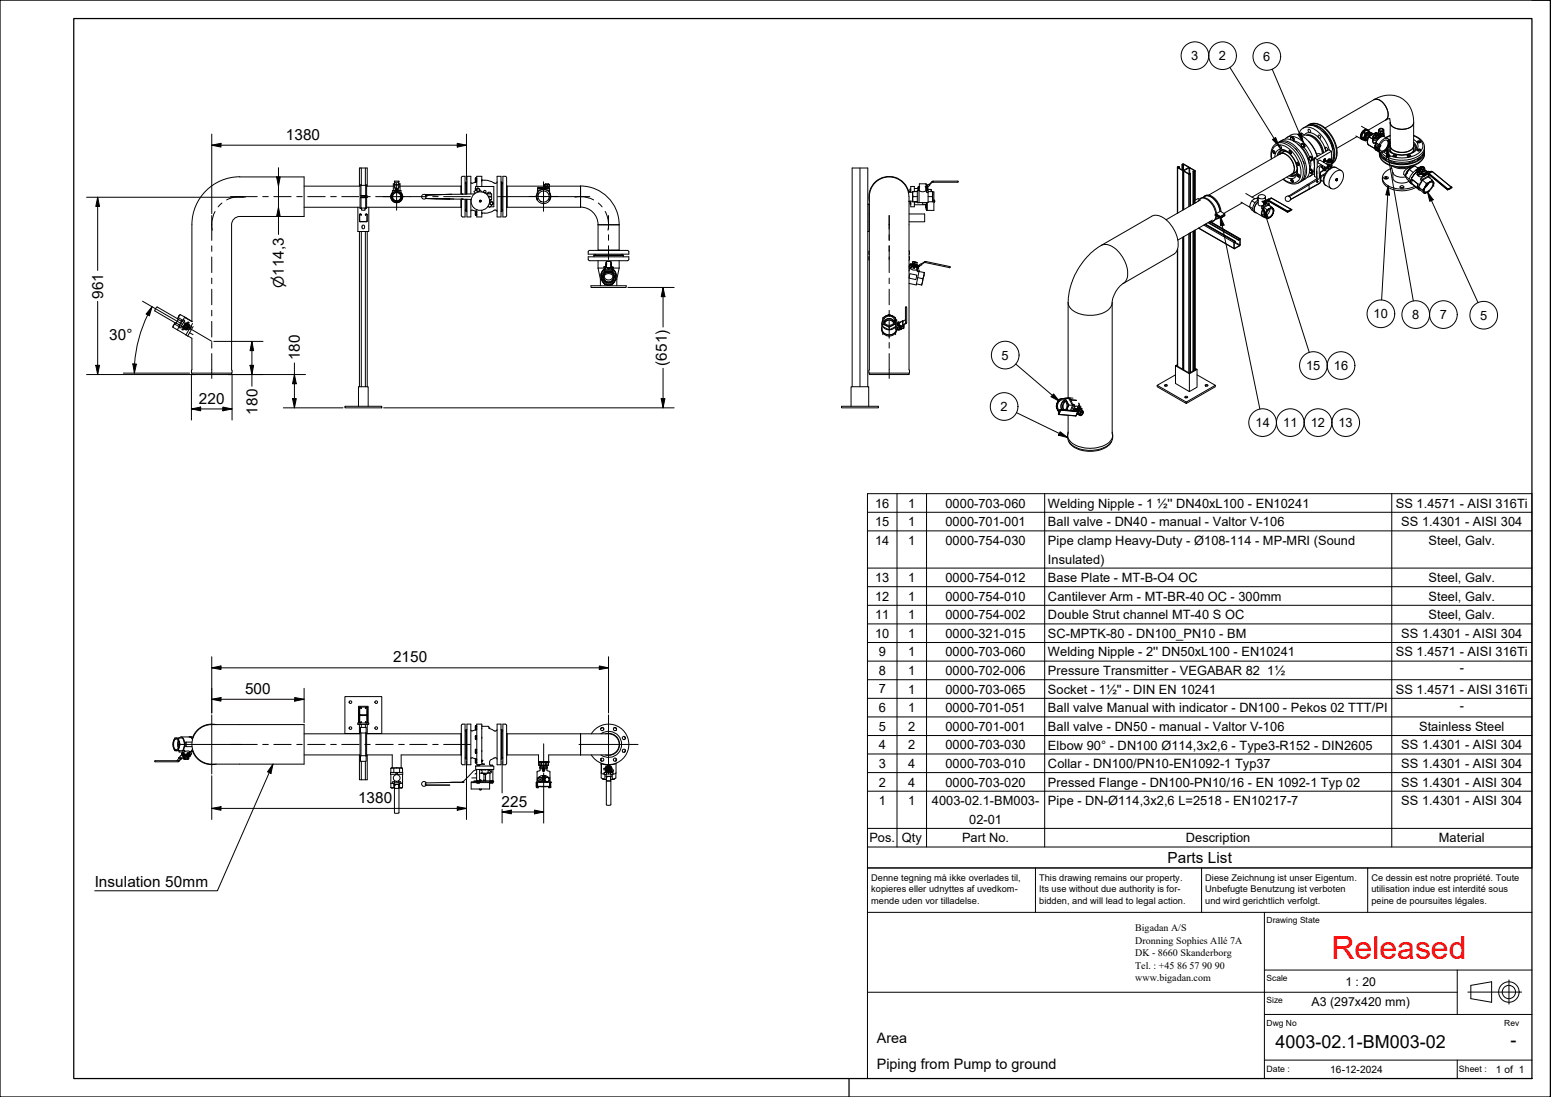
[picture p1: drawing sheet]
<svg xmlns="http://www.w3.org/2000/svg" width="420mm" height="297mm" viewBox="0 0 420 297" stroke-linecap="round" stroke-linejoin="round" font-family="sans-serif">
<defs><g id="words">
<text font-size="8.6" fill="#f00" x="360.7" y="259.7">Released</text>
<g font-size="4.9">
<text x="345.5" y="283.7">4003-02.1-BM003-02</text>
<text x="409.2" y="283.3">-</text>
</g>
<g font-size="4.1">
<text x="77.4" y="37.9">1380</text>
<text x="27.9" y="80.9" transform="rotate(-90 27.9 80.9)">961</text>
<text x="29.6" y="91.9">30°</text>
<text x="81.2" y="97.6" transform="rotate(-90 81.2 97.6)">180</text>
<text x="180.7" y="99" transform="rotate(-90 180.7 99)">(651)</text>
<text x="53.8" y="109.3">220</text>
<text x="69.7" y="112.3" transform="rotate(-90 69.7 112.3)">180</text>
<text x="106.5" y="179.4">2150</text>
<text x="66.4" y="187.9">500</text>
<text x="97" y="217.5">1380</text>
<text x="135.9" y="218.4">225</text>
<text x="316.3" y="233.7">Parts List</text>
<text x="25.7" y="240.1">Insulation 50mm</text>
</g>
<g font-size="3.9">
<text x="76.9" y="78" transform="rotate(-90 76.9 78)">⌀114,3</text>
<text x="237.5" y="282.5">Area</text>
<text x="237.5" y="289.5">Piping from Pump to ground</text>
</g>
<g font-size="3.5">
<text x="322.7" y="16.3">3</text>
<text x="330.2" y="16.3">2</text>
<text x="342.2" y="16.5">6</text>
<text x="372.1" y="86.2">10</text>
<text x="382.5" y="86.4">8</text>
<text x="390" y="86.4">7</text>
<text x="400.9" y="86.6">5</text>
<text x="271.3" y="97.4">5</text>
<text x="353.9" y="100.2">15</text>
<text x="361.4" y="100.2">16</text>
<text x="271" y="111.4">2</text>
<text x="340.1" y="115.7">14</text>
<text x="347.6" y="115.7">11</text>
<text x="355.1" y="115.7">12</text>
<text x="362.6" y="115.7">13</text>
<text x="237.1" y="137.4">16</text>
<text x="246" y="137.4">1</text>
<text x="256.1" y="137.4">0000-703-060</text>
<text x="283.9" y="137.5">Welding Nipple - 1 ½'' DN40xL100 - EN10241</text>
<text x="378.1" y="137.5">SS 1.4571 - AISI 316Ti</text>
<text x="237.1" y="142.5">15</text>
<text x="246" y="142.5">1</text>
<text x="256.1" y="142.5">0000-701-001</text>
<text x="283.9" y="142.5">Ball valve - DN40 - manual - Valtor V-106</text>
<text x="379.6" y="142.5">SS 1.4301 - AISI 304</text>
<text x="237.1" y="147.5">14</text>
<text x="246" y="147.5">1</text>
<text x="256.1" y="147.5">0000-754-030</text>
<text x="283.9" y="147.6">Pipe clamp Heavy-Duty - Ø108-114 - MP-MRI (Sound</text>
<text x="387" y="147.6">Steel, Galv.</text>
<text x="283.9" y="152.6">Insulated)</text>
<text x="237.1" y="157.6">13</text>
<text x="246" y="157.6">1</text>
<text x="256.1" y="157.6">0000-754-012</text>
<text x="283.9" y="157.6">Base Plate - MT-B-O4 OC</text>
<text x="387" y="157.6">Steel, Galv.</text>
<text x="237.1" y="162.6">12</text>
<text x="237.1" y="167.7">11</text>
<text x="246" y="162.6">1</text>
<text x="246" y="167.7">1</text>
<text x="256.1" y="162.6">0000-754-010</text>
<text x="256.1" y="167.7">0000-754-002</text>
<text x="283.9" y="162.6">Cantilever Arm - MT-BR-40 OC - 300mm</text>
<text x="283.9" y="167.7">Double Strut channel MT-40 S OC</text>
<text x="387" y="162.6">Steel, Galv.</text>
<text x="387" y="167.7">Steel, Galv.</text>
<text x="237.1" y="172.7">10</text>
<text x="246" y="172.7">1</text>
<text x="256.1" y="172.7">0000-321-015</text>
<text x="283.9" y="172.7">SC-MPTK-80 - DN100_PN10 - BM</text>
<text x="379.6" y="172.7">SS 1.4301 - AISI 304</text>
<text x="238" y="177.7">9</text>
<text x="246" y="177.7">1</text>
<text x="256.1" y="177.7">0000-703-060</text>
<text x="283.9" y="177.7">Welding Nipple - 2'' DN50xL100 - EN10241</text>
<text x="378.1" y="177.7">SS 1.4571 - AISI 316Ti</text>
<text x="238" y="182.8">8</text>
<text x="246" y="182.8">1</text>
<text x="256.1" y="182.8">0000-702-006</text>
<text x="283.9" y="182.8">Pressure Transmitter - VEGABAR 82</text>
<text x="343.3" y="182.8">1½</text>
<text x="395.4" y="182.1">-</text>
<text x="238" y="187.8">7</text>
<text x="246" y="187.8">1</text>
<text x="256.1" y="187.8">0000-703-065</text>
<text x="283.9" y="187.8">Socket - 1½'' - DIN EN 10241</text>
<text x="378.1" y="187.8">SS 1.4571 - AISI 316Ti</text>
<text x="238" y="192.9">6</text>
<text x="238" y="197.9">5</text>
<text x="246" y="192.9">1</text>
<text x="246" y="197.9">2</text>
<text x="256.1" y="192.9">0000-701-051</text>
<text x="256.1" y="197.9">0000-701-001</text>
<text x="283.9" y="192.9">Ball valve Manual with indicator - DN100 - Pekos 02 TTT/PI</text>
<text x="283.9" y="197.9">Ball valve - DN50 - manual - Valtor V-106</text>
<text x="384.4" y="197.9">Stainless Steel</text>
<text x="395.4" y="192.1">-</text>
<text x="238" y="202.9">4</text>
<text x="246" y="202.9">2</text>
<text x="256.1" y="202.9">0000-703-030</text>
<text x="283.9" y="203">Elbow 90° - DN100 Ø114,3x2,6 - Type3-R152 - DIN2605</text>
<text x="379.6" y="202.9">SS 1.4301 - AISI 304</text>
<text x="238" y="208">3</text>
<text x="246" y="207.9">4</text>
<text x="256.1" y="208">0000-703-010</text>
<text x="283.9" y="208">Collar - DN100/PN10-EN1092-1 Typ37</text>
<text x="379.6" y="208">SS 1.4301 - AISI 304</text>
<text x="238" y="213">2</text>
<text x="246" y="213">4</text>
<text x="256.1" y="213">0000-703-020</text>
<text x="283.9" y="213">Pressed Flange - DN100-PN10/16 - EN 1092-1 Typ 02</text>
<text x="379.6" y="213">SS 1.4301 - AISI 304</text>
<text x="238" y="218">1</text>
<text x="246" y="218">1</text>
<text x="252.4" y="218">4003-02.1-BM003-</text>
<text x="283.9" y="218">Pipe - DN-Ø114,3x2,6 L=2518 - EN10217-7</text>
<text x="379.6" y="218">SS 1.4301 - AISI 304</text>
<text x="262.6" y="223">02-01</text>
<text x="235.5" y="228.1">Pos.</text>
<text x="244.3" y="228.1">Qty</text>
<text x="260.6" y="228.1">Part No.</text>
<text x="321.3" y="228.1">Description</text>
<text x="389.8" y="228.1">Material</text>
</g>
<g font-size="3.3">
<text x="364.4" y="266.9">1 : 20</text>
<text x="355.3" y="272.5">A3 (297x420 mm)</text>
</g>
<g font-size="2.8">
<text x="360.3" y="290.5">16-12-2024</text>
<text x="405.3" y="290.5">1 of 1</text>
</g>
<g font-size="2.7">
<text x="307.5" y="252">Bigadan A/S</text>
<text x="307.5" y="255.5">Dronning Sophies Allé 7A</text>
<text x="307.5" y="262.3">Tel. : +45</text>
<text x="307.5" y="258.9">DK - 8660 Skanderborg</text>
<text x="318.9" y="262.3">86</text>
<text x="322.2" y="262.3">57</text>
<text x="325.6" y="262.3">90</text>
<text x="329.1" y="262.3">90</text>
<text x="307.5" y="265.7">www.bigadan.com</text>
</g>
<g font-size="2.5">
<text x="236" y="238.5">Denne tegning må ikke overlades til,</text>
<text x="281.5" y="238.5">This drawing remains our property.</text>
<text x="326.5" y="238.5">Diese Zeichnung ist unser Eigentum.</text>
<text x="371.5" y="238.5">Ce dessin est notre propriété. Toute</text>
<text x="236" y="241.6">kopieres eller udnyttes af uvedkom-</text>
<text x="236" y="244.8">mende uden vor tilladelse.</text>
<text x="281.5" y="244.8">bidden, and will lead to legal action.</text>
<text x="281.5" y="241.6">Its use without due authority is for-</text>
<text x="326.5" y="241.6">Unbefugte Benutzung ist verboten</text>
<text x="326.5" y="244.8">und wird gerichtlich verfolgt.</text>
<text x="371.5" y="241.6">utilisation indue est interdité sous</text>
<text x="371.5" y="244.8">peine de poursuites légales.</text>
</g>
<g font-size="2.4">
<text x="343.1" y="290.4">Date :</text>
<text x="395.2" y="290.4">Sheet :</text>
</g>
<g font-size="2.3">
<text x="343.1" y="250">Drawing State</text>
<text x="343.1" y="265.7">Scale</text>
<text x="343.1" y="271.7">Size</text>
<text x="343.1" y="277.7">Dwg No</text>
<text x="407.5" y="277.7">Rev</text>
</g>
</g></defs>
<!-- layer: Visible -->
<g fill="none" stroke="#000" stroke-width=".27">
<path d="M346.4 38.5a4.1 4.1 0 0 1 5.1 1.8 7.5 7.5 0 0 1 1.9 7.9l-.9 .9M346.5 39.4a.49 .49 0 0 1 .6 .3 .49 .49 0 0 1-.1 .6l-.5-.4zM346.6 38.4l.8-.5a4.2 4.2 0 0 1 4.8 1.7 8.2 8.2 0 0 1 2.2 8l-.4 .5-1.3 .9M346.7 39.4l.1 .6 .3 .2M348.1 37.7a3.2 3.2 0 0 1 4.5 .4 8.8 8.8 0 0 1 3.2 8.4l-.6 .9-1.1 .6M348.7 37.2l1-.6a4.4 4.4 0 0 1 5.1 2l1.2 1.7 .8 2.1M349.6 37.5l.1 .3zM349.6 37.2h.2l-.2 .3zM349.6 37.2l.6-.1 .4 .4M349.8 37.2h.2l.1 .3zM350.1 37.5l.3 .2v.3zM350.2 37.1l-.2 .1"/>
<path d="M350.4 37.7l.2-.2v.5l-.2 .2v-.2l-.1 .1M351.8 36.5a2.56 2.56 0 0 1 4.4-1.4 9.9 9.9 0 0 1 3.9 5.6M352.4 36.7h2.1M352.5 39l.1 .3zM352.6 39.3l.2 .5zM352.6 39l.4 .1M352.8 38.8l.2 .3M352.8 39.8l.3 .1zM352.8 38.8l.3-.1 .4 .4 .1 .5-.2 .2M352.8 38.8l-.2 .2M353 34.7l.8-.5a4.2 4.2 0 0 1 4.8 1.7 8.1 8.1 0 0 1 2.2 7.9M353 39.1l.3 .4z"/>
<path d="M353.1 36.6a.35 .35 0 0 0-.4-.5 .35 .35 0 0 0-.2 .5M353.4 39.8l-.1-.3-.2 .4M353.4 39.8l-.3 .1M353.5 39.1l-.3 .1M354 34.1a3.8 3.8 0 0 1 4.7 1.3 8.2 8.2 0 0 1 2.6 8.1l-.6 1-.7 .4M354.2 34a4 4 0 0 1 5.3 1.1 8.3 8.3 0 0 1 2.4 7.8l-.3 .7-.8 .7M354.4 35a.47 .47 0 0 1 .5 .3 .47 .47 0 0 1-.1 .6l-.4-.4zM355 33.9a6.1 6.1 0 0 1 5.3 3.8 5.9 5.9 0 0 1 .5 6.2M356.3 34v.2M356.4 34.1l.1 .2M356.9 34.2l.1 .4M357.2 36.6a.49 .49 0 0 1 .5 .3 .49 .49 0 0 1-.2 .6l-.5-.6z"/>
<path d="M359 35.8l.4 .6M359 39.9a.45 .45 0 0 1 .6 .3 .45 .45 0 0 1-.2 .6l-.3-.3zM360.9 38.9l.2 .7M367.3 36.8l1.5 .8M367.6 37l-5.5 3.2M368.6 37.1h.1M368.8 34.2l1.4 .8M368.9 37.2l.4 .6-.4-.3zM368.9 37.7l.2 .1M369.3 37.8l.5 .3M369.4 37.5l.4 .6M369.7 35.2l-.6 .6-.5 1.3"/>
<path d="M369.7 35.2h.1M369.8 36.2l-.5-.3-.4 1.1 .5 .3M369.8 36.2l-.4 1.1M369.9 35.1a2.26 2.26 0 0 0-1.3 2.1M369.9 36.1l-.1 .1M370.2 38l-.4 .1M370.2 38l.1 .1M370.4 35.2l.3 .2M370.4 35.2a1.94 1.94 0 0 0-1.5 2l.5 .3v-.2M370.4 35.2l.5 .3M370.5 35.1a1.75 1.75 0 0 0-1.6 2.6M370.5 35.1a1.81 1.81 0 0 0-1.7 2.5l.1 .1"/>
<path d="M370.5 35.1a1.73 1.73 0 0 0-1.9 2.1l.3 .5M370.5 35.1l.1 .1M370.6 39.1l2 1.3M370.7 36.1a1.33 1.33 0 0 0-.5 1.9M370.7 36.1a1.3 1.3 0 0 0-.7 1.6M370.7 36a1.26 1.26 0 0 0-.7 1.9M370.7 36v.1M370.7 36.1l.1 .1M370.8 36l.1 .2zM370.8 37.1h.1M370.8 37.1a1.76 1.76 0 0 0 0 2.2l1.6 .9M370.8 35.5l-.5-.3-.9 .6 .5 .3"/>
<path d="M370.8 35.5l-.9 .6M370.8 35.5h.1M370.8 36.2a1.33 1.33 0 0 0-.4 1.9M370.8 35.9l.8 .1v.2M370.8 35.9l-.1 .1M370.8 35.9l.3 .5h.3M370.8 35.9a1.19 1.19 0 0 0-1 .7 1.19 1.19 0 0 0 .2 1.2M370.8 35.5a1.03 1.03 0 0 0-1.7 .5 1.1 1.1 0 0 0 .3 1.9M370.8 36.2l.1 .1M370.8 35.9h.1M370.9 36.6h.1M370.9 36.1v.5"/>
<path d="M370.9 35.5l.3 .4M371.1 36.8l-.2-.2-.4 .4-.1 .9M371.1 36.1h.4l-.2 .2-.2-.2 .2 .2 .2-.2M371.1 36.1h.1M371.2 35.9a1.26 1.26 0 0 0-1.7 1.3l.1 .6 .6 .2M371.2 35.9h.1M371.5 36.1h.1M371.6 36.6l-.8 .5M371.6 36.2h.1M371.7 36.2l.2 .2-.3 .2-.2-.2v.2M371.7 36.1v.1M371.9 38.2h.1"/>
<path d="M371.9 38h.1M371.9 37.2v.4M371.9 37.6v.6M371.9 37.5v.5M372 36.9a.7 .7 0 0 0 .5 .7 .7 .7 0 0 0 .8-.3l.1-.4M372 36.9l.3 .3M372 36.9l.1 .4M372.1 37.3l.2 .1M372.1 37.1v.2M372.2 27a3.3 3.3 0 0 1 3.6 2.8l.2 1.7-.6 1M372.2 27l-13.3 7.7M372.2 27a6.7 6.7 0 0 1 7.6-.3 6.7 6.7 0 0 1 3.1 6.9 4.1 4.1 0 0 1-6.2 0l-.3-1.5"/>
<path d="M372.3 37.2l.4 .1M372.3 37.4l.4 .1M372.3 37.2v.2M372.4 36.8l.1-.1a.26 .26 0 0 1 .4 0 .26 .26 0 0 1-.1 .4 .26 .26 0 0 1-.4-.2zM372.4 36.5l.2-.2-.4 .3M372.4 40h.1M372.4 39.6h.1M372.4 39.5v.1M372.4 36.5h.1M372.5 39.9l-.1 .1M372.5 39.6l.8 .5M372.5 39.6v.3"/>
<path d="M372.5 39.9l.8 .5M372.5 39.4l-.1 .1M372.5 39.4l.9 .5M372.6 39l-.1 .4M372.6 39l.9 .5M372.6 36.2l.1 .3M372.7 36l-.9 .4M372.7 36h.1M372.7 36.1h.3a.2 .2 0 0 1-.1 .3 .2 .2 0 0 1-.2-.3zM372.7 38.7l-.1 .3M372.7 38.7l.9 .5M372.7 37.3v.2"/>
<path d="M372.8 36h.1M373 37.5h-.3M373 37.2v.3M373 36.6l.4 .3M373 36.6l-.6-.1-.4 .4M373.2 36.6h.1h-.1M373.2 36.3l.1 .1M373.3 36.6h.1M373.3 36.5v.1M373.3 37.1v.1M373.3 37.2l-.3 .3M373.3 36.5h.1"/>
<path d="M373.3 36.5l-.3 .1M373.4 36.9l-.1 .3M373.4 36.9h.1M373.4 36.9l-.7 .4M373.4 39.9h.3M373.4 36.1h-.2l-.2 .5M373.4 36.9v.4a.83 .83 0 0 1-.7 .6 .83 .83 0 0 1-.8-.4v-.4M373.4 36.2l.1 .4M373.4 36.9l.3 .1M373.4 35.4l.1 .5 .6 .3M373.4 37.2h.1M373.4 36.1h.1"/>
<path d="M373.4 35.4l.1 .1M373.5 36.1a.71 .71 0 0 0 .6 .5 .71 .71 0 0 0 .8-.5M373.5 36.4v-.3l.5 .3v.2M373.5 35.5v.9M373.5 35.5l.5 .2M373.5 39.5v.1M373.5 39.5l-.1 .4M373.5 37.2h-.1M373.5 37.2h.1M373.5 39.6l.3 .1M373.5 35l-.1 .4M373.5 40l.2-.1-.1 .3z"/>
<path d="M373.6 35a.6 .6 0 0 1 .7-.3 .6 .6 0 0 1 .4 .7 .6 .6 0 0 1-.7 .2 .6 .6 0 0 1-.4-.6zM373.6 39.2l.4 .1M373.7 37h.1M373.7 37v.2M373.8 37.3a1.32 1.32 0 0 1-1.9 .4v-.1M373.8 39.7l-.1 .2M373.8 37v.1M373.9 37l.1-.2-.1 .2-.5 .1M373.9 36.9l-.1 .1M373.9 39.3l.2 .2-.3 .2zM373.9 39.3a1.49 1.49 0 0 1 2-1.2 2.1 2.1 0 0 1-1.7 2.8l-.3-.2-.2-.6M374 36.9l-.1 .2-.4 .1"/>
<path d="M374 36.9h.1M374 36.8l-.2-.2a.27 .27 0 0 0-.3 0 .27 .27 0 0 0-.1 .3M374 36.4l.1 .2M374 36.8h.1M374 35.7h.1M374 35.7v.5M374 36.9l-.1 .3h-.4M374.1 36.4l.5-.1v.2M374.1 35.7v.5M374.6 35.6v.5l-.5 .1M374.6 35.6l-.5 .1M374.6 36.3l.1 .2"/>
<path d="M374.7 35.5v.6l-.2 .2h-.7l-.2-.3M374.7 35.5l-.1 .1M374.8 35l.1 .2M374.8 35.8l.1 .1M374.9 36.1l-.2 .4a1.05 1.05 0 0 1-1.2-.1M374.9 36.1v-.2l-.2 .3M374.9 35.2l-.3 .9M374.9 35.2l-.2 .3M374.9 36.5v.2l-.6 .3M374.9 36.6l-.3 .3h-.6M374.9 36.2v.8M375.4 32.5l-4.8 2.7"/>
<path d="M375.8 38a1.97 1.97 0 0 1-1.7 2.9M375.9 37.5l-.8-.4a2.07 2.07 0 0 0-2.4 1.6M376.1 39.7a1.81 1.81 0 0 1-2.5 1.4l-1-.6M376.1 37.7l.2 .1M376.3 37.9h.1M376.3 38v.3M376.3 38h.1M376.3 39.1v.2M376.3 38.3l.1 .3M376.3 38.7l-.1 .2 .2 .2M376.3 38.6v.1M376.3 38.3h.2"/>
<path d="M376.3 38.7l.3 .1M376.4 38.4h.2l-.1 .2zM376.4 38.9l.2-.1-.2 .3zM376.4 39.4l.2 .2-.3 .3zM376.4 38l-.2-.2a1.34 1.34 0 0 0-2.1 .5l-.5 .9M376.5 39.4l-.3-.2-.2 .2v.3l.3 .1M376.5 32.1l-1.1 .4M376.6 39.4a2.89 2.89 0 0 0 3.4 1.9 2.71 2.71 0 0 0 2.9-1.9M376.6 39.9l-.1 .6 .2 .6M376.6 36.7l-1.2 .5M382.9 36.7l2.1 1.2a2.64 2.64 0 0 1 .9 2 3.5 3.5 0 0 1-3 3.5 8.4 8.4 0 0 1-8.8-1.7l-.3-.4M382.9 39.9l.2 .8-.2 .4"/>
<path d="M383.7 39.9a4 4 0 0 1-4.4 2l-1-.1a3 3 0 0 1-2.4-1.7M383.9 38.5l.3-.2 .7 .2M383.9 38.3a.45 .45 0 0 1 .6-.2 .45 .45 0 0 1 .3 .5h-.8zM384 38.5l.2 .1M384.3 38.3l.4 .3M82.4 56.1h15.1M82.4 50.4h15.1M96.9 56.1v6.6h3v-6.6M97.4 50.4v-4.9h2.1v4.9M97.7 53l1.5 .1zM97.7 53.4l1.5 .1zM97.7 53.5l-.2 2.9h.3v-2.9"/>
<path d="M97.8 53v-2.9h-.3l.2 3M97.8 50.2h1.3M97.8 56.3h1.3M97.9 45.5v4.7M97.9 56.4v.3M98 56.3v.6h.9v-.6M98.9 56.4v.3M99 45.5v4.7M99.1 53v-2.9h.2l-.1 3M99.2 57.9l-.2 .4 .2-.3M99.2 57.9l.3 .2v1.8l-.2 .2-1.9-.1v-1.9l.4-.1 .1 .3-.2-.2M99.2 58l.2 .1-.1 1.9-1.8-.1v-1.8h.3"/>
<path d="M99.2 53.5l.1 2.9h-.2v-2.9M99.3 53.5h.1M99.3 53.1h.1M99.3 56.1h25.7M99.3 50.4h7.3M106.3 52.6l-.4 .6 .4 .8M106.3 52.6l.4-.7h1.5l.9 1.3-.9 1.4h-1.5l-.4-.6M106.3 52.6a1.38 1.38 0 0 1 2-.4 1.38 1.38 0 0 1 0 2.1 1.38 1.38 0 0 1-2-.3M106.3 52.6l-.2 .7 .2 .7M106.3 52.1a1.63 1.63 0 0 0 0 2.3 1.63 1.63 0 0 0 2.3 0 1.63 1.63 0 0 0 0-2.3M106.5 51.6h2.1v.6M106.5 51.6h-.2v.6"/>
<path d="M106.5 52a1.59 1.59 0 0 0-.2 2.3 1.59 1.59 0 0 0 2.3 0 1.59 1.59 0 0 0-.2-2.3M106.8 50.1h1.3M106.9 50.7h.1M106.9 49.9v.8M106.9 49.9h.1M106.9 49.3h1.1v.7h-1.1zM106.9 49.1h1.1v.2M106.9 49.8h-.3v1.8M106.9 49.1v.2M107 50.7v.6h.2v-.3h.5v.3h.2l.1-.6M107.3 51.3l.4 .1-.4-.1v-.2h.4v.2M108 50.7h.1"/>
<path d="M108 49.8h.4v1.8M108 49.9h.1M108 49.9v.8M108.4 50.4h16.6M115.2 52.7l.2 .4-.2 .6M115.2 53.7h.1M115.2 52.7h.1M115.2 52.7l6.6-.1zM115.2 53.7l3.1 .1M115.3 53.7l6.5 .2-6.5-.2M115.3 52.7a.66 .66 0 0 0-.9 .1 .66 .66 0 0 0 0 .9 .66 .66 0 0 0 .9 .1M118.1 53.8l3.7 .1"/>
<path d="M121.8 53.9h3.7M121.8 53.9h1.1M121.8 52.6l-6.6 .1M122.1 52.6h-.3M122.4 52.6h-.6M124.9 53.9l.1 4.5M125 52.6v-4.5l.4-.4h.6v4.9M125 53.9l2.7 .1M125.1 53.9h.3M125.3 52.6h-3.5M125.3 52.6h.1M126 54v4.7h-.8l-.2-.4"/>
<path d="M126 49.6l.2 .3M126.2 52.6v-3.3h.2v3.3M126.2 54v3.2h.2v-3.2M126.2 56.6l-.2 .4M126.4 57.1l.1 .1M126.5 52.5v-4.8h1.1v4.8M126.5 54v4.7h1.1v-4.7M126.5 49.3h-.1M127.6 49.4l.3 .2M127.9 56.9l1 .3M127.9 56.9l-.3 .2M128.6 52.5l-3.3 .1"/>
<path d="M128.8 48.3h.1M128.8 48.3v1M128.8 49.3h.1M128.8 50.9h.1M128.8 48.2v.1M128.8 48.9h.3v.4h-.3M128.8 48.2h.3v.7M128.8 48.2h.3M128.8 57.2v.3M128.8 57.5v.8M128.8 57.2h.3v.3h-.3M128.8 50.9v.6z"/>
<path d="M128.8 48.2v1.1M128.8 57.2v1.1M128.8 58h.3M128.8 51.4h.1M128.8 48.2h.1M128.9 51.5v-1h4.9v5.5h-1M128.9 57.2h.1M129 49.3l-1.1 .3M129.1 57.5v.8h-.3M129.1 51.5v-.3a.49 .49 0 0 1 .8 0v.3M129.1 51.5v.2l.4 .2 .2-.1M129.1 49.2h.1"/>
<path d="M129.1 57.3h.1M129.1 58.2h.1M129.1 51.4l.2 .4h.4M129.2 50.5v-2.8h1.3v2.8M129.2 56.8v1.9h1.3v-1.8M129.2 48.3l-.4 .1M129.7 51.1l-.2-.2-1.1 1 .4 .4M129.7 51.1l.2 .3M129.7 51.1h-.4l-.2 .3M129.9 51.3l.7 .7M129.9 51.5l-.2 .3M129.9 51.4l-.2 .4"/>
<path d="M130.2 54.3h.1M130.2 54.3h-.3v.3M130.3 54.3l-.4 .3M130.3 54.3v.3h-.4M130.3 54.3l-.3 .3M130.5 57.5v.1M130.5 48.8v.2M130.5 48.6l.3 .2 1.6 .1 1.4 .6M131.2 52.2l.8 .2M132 52.4h.1M132 52.4l.1 .1M132 52.5v.1"/>
<path d="M132.1 52.5h1.1v.7h-1M132.1 56h.4M132.2 52.1v.4M132.2 52.1h.6M132.3 53.2v.1M132.4 53.3h.8v.7h-.6M132.6 54l.7 .7M132.7 53.2v.1M132.8 52.1v.4M133.5 54.9l.2 .2-1.1 1.1-.4-.4M133.8 49.5l.2 .1M133.8 57l-1.4 .6-1.6 .1-.3 .3"/>
<path d="M134 56.9l-.2 .1M134.1 56.9h.4l.2 .4M134.7 47.7h1v11h-1zM134.7 49.2l-.2 .4h-.4M135.7 49.3h.1M135.8 49.3h.2v7.9h-.2zM135.8 57.1l-.1 .1M136 56.6l.2 .4M136.2 49.6l-.2 .3M137.2 50.4h10.4M137.2 58.3l-.2 .4h-.8v-11l.8 .1 .2 .3v10.3M137.3 50.4v5.7"/>
<path d="M145.3 53.4h.1M145.3 52.9h.1M145.3 53.8v.1M145.3 53.1v.2M145.4 53.5v.2M145.5 53.9v.2M145.5 52.5l-.1 .3M145.5 54.1h.1M145.6 54.2a1.93 1.93 0 0 0 3.3 .1M145.6 52.2a1.93 1.93 0 0 1 3.3 .1M145.7 50.9h.2M145.7 50.9h.1"/>
<path d="M145.9 50.9v.2M145.9 50.9h.8M146 50.8l-.3 .1v.2v-.2M146.1 50.9h.4M146.1 50.9v.2M146.5 50.9v.2M146.5 50.8l.4 .1M146.7 51.4l-1.1 .2M146.7 50.9h.2M146.7 50.9v.2M146.9 51.3h.6M146.9 50.9v.2"/>
<path d="M146.9 50.9h.1M146.9 51.1h.1M146.9 51.1h.2M146.9 50.9v.4M147 51.1h.6M147 50.9h.5v.4M147 51.1h-1.4v1.1M147.1 51.1h.1M147.1 51.1v.2M147.1 51.1h.3M147.4 51.3v-.2v.2M147.4 51.1l.1 .2"/>
<path d="M147.5 51.3h.1M147.5 51.1h1.3l.1 1.1M147.6 51.1v-.3v.3v-.3h.6v.3M147.6 50h1.2M147.6 50.1l.1 .5M147.6 50.1v.5M147.6 50.1h.1M147.7 50.1h.5M147.7 50.6v.2M147.8 51.4l1.1 .2M147.8 49.8l-.2 .2M147.8 49.8h.7"/>
<path d="M148.2 50.1v.5h-.5M148.2 50.8l.1 .3M148.2 50.1h.1M148.3 50.8h.5v.3v-.3M148.3 50.1h.5M148.3 50.1v.5M148.6 49.8l.2 .2M148.7 50.6v.2M148.8 50.1v.5h-.6M148.8 50.1h.1M148.8 50v.1M148.8 50.4h8.5"/>
<path d="M149 52.3h.1M149 52.4l.1 .1M149.1 52.7l.1 .2M149.1 52.6h.1M149.1 53.7l-.1 .3M149.2 53.1v.3M149.2 53h.1M149.2 53.5h.1M157.2 50.4a10.5 10.5 0 0 1 10.5 10.4M157.2 56.1a4.8 4.8 0 0 1 4.8 4.7M157.3 50.4v5.7h-20.1M233 45.5v59.2"/>
<path d="M235.1 55.3v-9.8h-4.3v59.2M235.1 55.3h.4v7.4h-.4zM235.5 57.9h.1M246.1 52.1h1.1M246.2 54.5h.1M246.2 52.1a5.5 5.5 0 0 0-6.6-4.2 5.5 5.5 0 0 0-4.1 6.6M246.2 52h.1M246.2 54.6l.5 .4M246.3 57.9h4.2v2.2h-4.2M246.3 54.5h.9M246.7 51.7l-.5 .2M246.7 54.8h-.2v.5h.2"/>
<path d="M246.7 54.5v1.5h1v-1.4M246.7 51.2h-.2v.5h.2M247.2 54l.2 .6M247.2 54v.6h1.3M247.4 51.9l-.2 2.1M247.4 53.2h1.1M247.7 55.4h3M247.7 51.9v-1.4h-1v1.6M247.7 51h1M247.7 55h.1M247.8 54.6v.4M247.8 51.8v.1"/>
<path d="M248.1 54.6h.1M248.3 54.6h.1M248.5 51.9h-1.3v2.1M248.5 51.6h.5v3.3h-.5zM248.7 50.8v.6l.1-.6M248.8 51h.2M248.9 50.5l-.3 .3M248.9 50.7l-.1 .1M249 50.5l.1 .2zM249 51.7h.1M249 51.7l.7 .2 1.2-.2M249 50.7v1"/>
<path d="M249.9 54.8v.5h1.1M250.7 55.3l.1 .9M250.8 51.1h.2M250.8 49.8l.2 .2M250.9 50l.2 .1M250.9 50h.1M250.9 49.8h-1.9v.7M250.9 49.8v.7M250.9 50.7v1M250.9 51.7h.1M250.9 50.7v.1M250.9 55.6v1.2"/>
<path d="M251 55.6h.1M251 56.8h.1M251 50l.1 .1M251 51.6h.4l-.1 .5h-.3zM251 50.9h.1M251 51.4v.2M251 50.8l-.1 .1M251.1 50.1h.1M251.1 50.1v.4h-.4v.2h.4M251.1 51.1l.1 .2-.4 .1M251.1 51h.2M251.1 50.7l.2-.1-.3 .3v.4l.1-.4"/>
<path d="M251.2 51.2h.1M251.2 50.4l-.1 .1M251.2 54.8v2.2M251.3 51v.6zM251.3 51.3h.9v.6M251.4 50.7l-.3-.3 .6-.5 .2 .2-.7 .8M251.4 54.6h1.2M251.4 51.9h1.3v2.1M251.4 52v2.8h-2.4M251.4 53.2h1.2M252.2 51.3l.1 .6M252.6 51.9l.1 2.1"/>
<path d="M252.7 54l-.1 .6M252.7 52h.3v5h-2v-2.2M252.8 49.1v.2M253 54.7h.1M253 54.2h.1M253.1 54.2l.1 .1M253.2 54.6h-.1M253.2 54.3v.3M253.2 54.6l-.1 .1M259.5 49.3h-6.8l-.9 .7M259.5 49.3v-.2h-6.7l-1.1 .8M318.9 45.3v12.5"/>
<path d="M319 45.2v.2l1.4 .8h.3v.2l1.4 .8 .2-.1M319.1 45.2h.4h-.3l-.1 .2 1.3 .7M319.1 45.2h-.1M319.4 45.3v.3M319.5 45.2v.4M320.2 44.6v1.4M320.4 44.7v1.4M320.5 44.7v1.5M320.6 46.3v10.5M322.1 45.3v.1M322.2 46.9l.3 .1-.2 .1zM322.2 46.9v.2"/>
<path d="M322.3 45.5l-1.6 .8 1.6 .8M322.3 45.5l1.3 .7M322.3 45.4h-.3v-.2l-1.6-.8-.1 .2 .1 .1-.1-.2h.3l1.4 .8-1.6 .8M322.5 47v8.7M323.2 46.3h.6l-.3 .2zM323.2 46.3v9M323.4 54.4l.5 .5M323.4 54.8l.2 .3M323.4 54.8l.3 .2M323.6 54.7l-.2 .1M323.8 46.3v7.9M324.5 54.5a1.63 1.63 0 0 1 2.8-.2 5.5 5.5 0 0 1 2.1 3.8"/>
<path d="M324.9 54l-.3-.3-1.2 .7 .6 .4M325.1 53.8a2.54 2.54 0 0 1 3.3 1.2l.9 1.7 .3 1.2M325.3 54.1l-9.4 5.4M325.8 53.5l.6-.3a2.66 2.66 0 0 1 3.1 1.5l.6 1.1 .4 1.5-.9 .5M325.9 53.5a1.87 1.87 0 0 1 2.9 .3l1.1 1.5 .7 2M326.3 53.1a2.54 2.54 0 0 1 3.3 1.2l.7 1.2 .4 1v.8l1.1 .6-1.2 .7M328.5 59.6l-9.4 5.4M329.1 58.3l.3 .1M329.1 58l.3 .1M329.4 58.4l-.5 1.3-.5 .3h-.7M329.4 58.3l1.2 .8-1.1-.7M329.5 57.9l1.1 .8-1.2-.6"/>
<path d="M329.5 58.4h-.1M329.5 58l-.1 .1M329.5 58.1l-.2 .1M329.6 58.5l-.4 1-.6 .4M330.1 58.8l-.9 .6M330.2 58.9l-.8 .4M330.2 58.9l-.3 .3M330.6 59l1.2-.7-1.2 .8M331.6 58.2l.2 .1M331.8 57.9l-1.2 .8M336.2 54.7l2.4 1.4M336.5 54.9l-4.9 2.9"/>
<path d="M337.5 52.4l2.4 1.4M338.5 56l.8 .5M339.1 54.4l.9 .5M340.4 57.6a1.42 1.42 0 0 1-.2-2.3l.6-.7a2.01 2.01 0 0 0-.7 2.9l2 1.2M340.6 53.7v.6h.2M340.6 53.8a1.99 1.99 0 0 0-2 2.3l.5 .8 .4 .2M340.7 54.3a2.32 2.32 0 0 0-1.1 3l.5 .3M340.7 53.6l-.1 .1M340.8 53.7l-.1 .6M340.8 53.3v1.8a1.02 1.02 0 0 0 .9 .7 1.02 1.02 0 0 0 .9-.5h.1M341 52.9a1.09 1.09 0 0 1 1.8 .6 1.16 1.16 0 0 1-2-.3zM341.7 57.9l.9 .5"/>
<path d="M341.8 56v.5l.4-.1a1.4 1.4 0 0 0 .2 2.3M341.8 55.9l1.6-.9h.4l-1.6 1.1zM341.9 54.5l.4 .4M341.9 54.5l.4 .2M342.3 54.9v.5l.6-.6v.4l-.4 .1M342.3 54.9h.1M342.3 56.2l.9 .6M342.6 55.1v.3M342.7 54.4l-.4 .2 .2 .4M342.7 54.4l.2 .4M342.8 54l-.2 .3-.7 .2M342.8 54.9l-.3 .2"/>
<path d="M342.8 54l.3 .2M342.8 53.3v.7M342.9 54.8l-.6 .3v.3M343 55.1h.1M343 57.6l-.1 .6 .1 .6-.1-.2a.65 .65 0 0 1 .1-1zM343.1 54.6l-.2 .5M343.2 56.8l-.2 .8a2.72 2.72 0 0 1 1.6-1.5 1.39 1.39 0 0 1 0 2.2l-.3 .4-1.1 .6-.2-.5a1.16 1.16 0 0 0 1.8-.9 .95 .95 0 0 0 .3-.9 .95 .95 0 0 0-.8-.7zM343.4 54.2l-.6 .3 .1 .1 .6-.3M343.4 54.2h.2M343.5 54.4l5.3 3M343.5 54.3l1-.6 5.2 3M343.5 54.4l-.6 .4"/>
<path d="M343.5 54.3v.1M343.7 54l-1 .4M343.7 56.8a.68 .68 0 0 1 1-.2 .68 .68 0 0 1 .1 1 1.19 1.19 0 0 1-1.6 1.1v-1.1zM343.8 55.5l.3 .3M343.8 55.5l.1 .1M343.8 55.1v.4M344 56.6l-.3 1-.7 .6M344.4 43v-2.3a2.55 2.55 0 0 1 1.3-1.8 3.6 3.6 0 0 1 4.7 .9 8.6 8.6 0 0 1 2.9 8.3l-1 1.1-1.4 .6-1.9-.3-1.4-1M344.4 53.7l-1 .5M344.5 56l-.9-.5-1.3 .7-.6 1.7 .6 .8 .9 .6M344.8 40.8a.44 .44 0 0 1 .5 .2 .44 .44 0 0 1-.2 .6l-.4-.5zM344.9 40.8l.1 .5 .4 .3-.1-.5"/>
<path d="M345.1 40.8v.5M346.8 41.7a2.71 2.71 0 0 1 3.2 1.8 2.74 2.74 0 0 1 0 3.6M346.8 40.8a2.92 2.92 0 0 1 3.3 1.7l.9 1.6a2.97 2.97 0 0 1-.3 3.5M346.8 41.7l-19.4 11.1M347.1 40.1l-.1 .1M347.6 41.2l-.8 .5M348.3 40.9l-.7 .1-.4 .4M349.1 53.1a.74 .74 0 0 0-.9 .7 .74 .74 0 0 0 .8 .7 .74 .74 0 0 0 .6-1M349.2 40.8a.5 .5 0 0 1 .6 .2 .5 .5 0 0 1-.1 .6l-.5-.3zM349.4 40.7v.5l.4 .3M349.7 56.9h.1M349.7 56.9l-.9 .5"/>
<path d="M349.7 56.7v.1M349.8 48.6a.44 .44 0 0 1 .5 .2 .44 .44 0 0 1-.2 .6l-.4-.4zM349.8 48.8l.6 .2M349.9 48.5v.5l.5 .3M350 47.1l-10.8 6.3M350 49.1l.4 .1M350.8 46.7l-.8 .4M350.9 40.2l.4 .6M351.2 44.1a.41 .41 0 0 1 .6 .1 .41 .41 0 0 1-.2 .6l-.3-.3zM351.4 46.3l-.5 .5-.5 .1M351.4 43.9l.1 .6 .4 .2M351.5 47.2a.5 .5 0 0 1 .5 .3 .5 .5 0 0 1-.1 .5l-.3-.1z"/>
<path d="M351.6 47.1l.1 .6 .4 .2M351.7 47.1l-.1 .1M351.7 47.6h.1M351.7 47.6l.3-.2zM352 47.4l-.3 .2M353 43.7l.2 .7M354.6 42.6a.51 .51 0 0 1 .6 .3 .51 .51 0 0 1-.1 .6l-.4-.3zM354.7 46.6l.3 .2zM354.8 45.9h.1M354.8 45.8h.5l-.2 .2M354.8 42.4l.2-.1 .5 .2M354.8 42.4l.2 .2"/>
<path d="M354.8 42.4a.65 .65 0 0 0-.1 .7 .65 .65 0 0 0 .5 .4M354.9 45.9l.2 .1 .1 .3zM355 42.6l.1 .1a.58 .58 0 0 1 .1 .8M355 46.8l.3-.1v.2zM355.2 46.3l.2 .2-.1 .2zM355.2 42.7l.3-.2 .2 .6M355.3 45.8l.3 .5v.5l-.3 .1M355.4 43.3l.3-.2-.5 .4M355.6 46.3l-.2 .2M356.1 42.8v5l.6 .3M356.1 47l-1.3 .8M356.1 42.8l.7 .4"/>
<path d="M356.7 46.3v2.1M356.7 48.8l.1 .4zM356.8 49.2h.1M356.8 49.2v.1M356.8 49.3v.1M356.8 48.3l-7.7 4.8 .4 .4M356.8 43.2v2.2M357.7 46.7v2.4M357.7 49.1h.1M357.7 49.2l-.4 .6-7.8 4.3M357.7 46.7h.1M357.9 44.6l-.3 .2a1.15 1.15 0 0 0-.9 1.2v1"/>
<path d="M358 45l.3 .5M358.3 45.5h.1M358.3 45.7h.1M358.3 44.8l-.2 .2a1.04 1.04 0 0 0-.7 1.5v1.7l-2.9 2 .1 .1v.9l3-1.8 .1-2.7 1.2-.8M358.7 45.5h-.3M358.7 47.6a.84 .84 0 0 0-.8 .4 .84 .84 0 0 0 0 .8l.6 .3M358.8 43.8h.1M358.8 45.5l-.3 .6M358.9 45.2v.7M358.9 46l-1.2 .7M358.9 46h.1M358.9 45.9v.1"/>
<path d="M358.9 46.1l-.3 .1M359 43.7h.1M359.1 45.3l.1 .3M359.1 46.2l.3 .2M359.1 46.9l-1.7 1M359.8 43.2l.6-.1 .1 .5-.6 .1zM359.8 43.4l-1.3 .5 .5-.3M359.9 45.4l-.2-.1v.3M359.9 44.4l-.3 .2M359.9 45.6l.1 .2zM360 45.8a3.2 3.2 0 0 0-1.1 4.3l.3 .1M360 45.3l-.1 .3z"/>
<path d="M360 44.9l-.3 .3M360 44.8l-2.4-1.4-.3 .1-.2 .6 2.2 1.3M360 44.6l-.1-.2 .1 .3M360 44.6v.2M360 44.6v.1M360 44.9l.2 .1M360 44h.1M360 44.9l-.1-.1-.8 1.4-.2-.1 .8-1.5 .4 .3M360 45.8l.4-.1zM360.1 44.9h.1M360.1 44.9h-.1M360.1 44v.1"/>
<path d="M360.1 44h.1M360.1 44.9l-.4 .4v.4l.2 .1M360.1 44.9l.4 .1M360.2 45h.2l-.4 .2zM360.4 45l.1 .2zM360.5 43.3l.3 .3M360.5 45.2l-.1 .5zM360.5 45.1l.3 .2M360.6 45.1l.2 .2M360.6 45.1v.1M360.7 43.8h.1M360.7 41l-.7-.5-3.9 2.3"/>
<path d="M360.7 41l-3.9 2.2M360.7 41v2.4M360.7 45.1v.1M360.8 43.6l-.1 .7-.7 .4M360.8 43.6h.1M360.8 44.3l-.2 .8M360.8 45.3l1.1 .1M360.8 45.3l-.3 .1M360.8 44.3h.1M361.1 42.7l.2 .1M361.2 42l.2 .2M361.2 42.5l.2 .2"/>
<path d="M361.4 46.8a1.43 1.43 0 0 1 2.4-.1 3.7 3.7 0 0 1-2.8 4.5 1.58 1.58 0 0 1-.9-2.3l.8-1.5zM361.9 48.9h.1M362 48.9h.1M362.1 48.9h-.1M362.2 48.4l-.3 .1v.4M362.2 48.5h.1M362.2 48.5l-.3 .1v.3M362.2 48.5l-.2 .4M362.2 48.5l-.2-.1-.1 .1-.1 .3 .1 .1M362.2 48.5l-.1 .4M362.2 48.5l.1 .3-.3 .1M363.4 46.2l-1.4-.8a2.94 2.94 0 0 0-3.2 2.5l-.2 .9 .2 1 1.8 1.2"/>
<path d="M372.5 40v.2M372.5 40l1 .6M372.5 40.3h.1M372.5 40.2v.1M372.5 40.2l.9 .5M372.5 40.3l1 .7M372.6 40.4v.1M372.6 40.5h.1M372.6 40.5l.9 .5M372.7 40.6l1.1 .7M373.3 40.4h.3M373.3 40.1v.3"/>
<path d="M373.3 40.1l.2 .1M373.4 40.7h.2M373.4 40.5v.2M373.5 41h.1M373.6 40.7h.1M373.5 40.4v.2M373.6 41h.1M373.9 41.4a5 5 0 0 0 4.8 3 7.3 7.3 0 0 0 6.6-2.2l.3-.8M374.5 48.2a3.5 3.5 0 0 0 3.5 3.3 7.9 7.9 0 0 0 5.6-.8M374.9 48l1-.1 .2 .3-.9 .3-.4-.3zM375 48.4h.9M375 42.7l-.3 .1"/>
<path d="M375.4 42.9h-.6M375.4 40.7v.1M375.5 40.6l.1 .1M375.6 40.5v.2l-.4 .2M375.6 43l-.4 .2M376.2 43.3a6.4 6.4 0 0 0 7.2 0M376.6 40.4v-7.2a2.89 2.89 0 0 0 3.4 1.8 2.6 2.6 0 0 0 2.9-1.8v7.2M376.9 44.9l.4 1.9a2.91 2.91 0 0 0 3.5 1.1M377 45.6a2.68 2.68 0 0 0-2.4 3.3 6.4 6.4 0 0 0 6.6 2.2l2-.7M377.3 46.7v1.5a2.69 2.69 0 0 0 3.5 1.2l.9-.4-.6-.5a1.23 1.23 0 0 1 .1-1.8l-.2 .3M377.4 42.2l.3-.1 .6 .1M377.4 42.1a.43 .43 0 0 1 .5-.3 .43 .43 0 0 1 .3 .6h-.5z"/>
<path d="M377.4 45.1a4.9 4.9 0 0 0 4.7 0M377.6 44.3l.7 .1M379.3 50.4a.45 .45 0 0 1 .7-.2 .45 .45 0 0 1 0 .8h-.6zM379.3 50.9h.9M381 47h.1M381.2 42.2l.3-.1 .6 .1M381.3 42l.3-.1a.38 .38 0 0 1 .5 0 .38 .38 0 0 1 0 .5 .38 .38 0 0 1-.5 0l-.4-.2zM381.8 45.9l1 .8M381.9 44.3l-.6 .1M382.1 45.1l-.4 .2a1.79 1.79 0 0 0-1.3 2.1l1.4 1.1M382.3 45.5l-1.1 1.2 .9-1.1 .8-.5 .5-.1 .6 .5M382.5 49.9a1.33 1.33 0 0 1 .2-2.1l1.1-1.2a2.93 2.93 0 0 0-1.4 3.1l2 1.7"/>
<path d="M382.6 48.7l1.5 1.2-.2 .9-1.5-1.2zM382.6 48.7l1.5 1.1M382.7 44.9l.2 .2M382.8 45.2a2.91 2.91 0 0 0-2 2.3M382.8 45.2a2.97 2.97 0 0 0-2 2.3M383.5 46.1a2.95 2.95 0 0 0-1.6 3.3l.4 .4M383.5 46v.3l.5 .5M383.9 47.1l-.1 .2 .3 .2 .4-.1v-.3M383.9 40.7l.4-.2 .6 .2M383.9 43l.4 .2M384 40.5h.8a.42 .42 0 0 1-.4 .4 .42 .42 0 0 1-.4-.4zM384 47h.1"/>
<path d="M384 43h-.1M384 46.8v.2M384 46.5l.2 .3-.3 .3 .3 .2 .3-.2M384 46.5v.3M384.1 40.8l.1-.3v.3M384.1 49.8l-.2 1M384.1 49.8v.1M384.2 40.8h.1M384.2 42.9h.5M384.2 40.7l.6 .1M384.2 47.3l-.1 .2M384.2 45.6l.2 .5"/>
<path d="M384.2 45.6l-.2-.1-.1 .4M384.2 45.7h-.2v.3M384.2 45.6l.1 .5M384.2 46l-.1 .1M384.3 46.1l-.5-.2-.3 .1 .5 .5M384.3 46l.2 .3M384.3 46.1l-.2 .3M384.3 50.6l1 .9M384.4 46.1l.2 .3M384.4 45.8v.3M384.5 45.7l.1 .5M384.5 47.1l1.1 .1"/>
<path d="M384.5 45.4l-.5 .1M384.5 45.4a.84 .84 0 0 1 .9-.3 .84 .84 0 0 1 .6 .7M384.5 45.4l.2 .5M384.5 45.4l.1 .8M384.5 42.7l.4 .1M384.6 46.4h.1M384.6 46.2h.1M384.6 46.2v.2M384.6 46.5l.5 .1M384.6 46.2l.8 .2M384.7 45.3a.62 .62 0 0 1 .8-.2 .62 .62 0 0 1 .2 .8 .67 .67 0 0 1-.7 .1 .67 .67 0 0 1-.3-.7zM384.7 46.3l-.1 .1"/>
<path d="M384.7 46.3l-.1 .2M384.7 45.9l.7 .2M384.7 46.3h.1M384.7 45.9l-.1 .3M384.8 46.5l.8 .7M384.8 45.5l.5 .4M384.8 45.5l.1 .2 .4 .2M384.9 47l-.8-.6v.2l.7 .5M384.9 48.3v.3a.29 .29 0 0 0 .2 .3 .29 .29 0 0 0 .3-.1 2.43 2.43 0 0 0-1 2.6l.4 .1M385.1 46.6l.5 .5M385.2 45.2h.1M385.2 45.2l-.4 .3"/>
<path d="M385.2 46.9l-.4 .2h.6M385.3 45.2l.4 .4M385.3 45.2l-.4 .3M385.4 48.8l1 .8M385.4 45.4l.2 .1M385.4 46.1v.3M385.6 47.2l-.1 .5 .2-.3M385.6 47.2h.1M385.7 45.5l-.4 .3M385.7 47.3v.1M385.7 47.4h.1M385.7 45.6l-.4 .3"/>
<path d="M385.7 47.4l-.2 .3M385.7 47.4l.2 .1M385.9 40.8a3.4 3.4 0 0 1-3 3.3 8.2 8.2 0 0 1-8.9-1.9l-.3-1a4 4 0 0 0 3.5 3.8 8.4 8.4 0 0 0 8-1.7l.6-1.1 .1-1.1M385.9 47.5v.2M386 46.1l.1 .1M386 46l-.5 .5-.8-.2M386 46.1l-.3 .5h-.6M386 46.1l.4 .5M386 50.7l-.4 .9 .1 .4-.1-.2a.44 .44 0 0 1-.2-.4 .44 .44 0 0 1 .3-.4zM386 45.8l-.6 .3M386 45.8l-.2 .5-.4 .1M386.1 50.7l.8-1-.8 1.1"/>
<path d="M386.1 46.3l.1-.2 .4 .3-.2 .1M386.2 47.5l.6-.2 .2 .3-1.6 .9-.5-.1 .9-.7M386.2 47h.9M386.2 47.3a1.45 1.45 0 0 1-2.2 .1M386.2 47.3l-.3 .2M386.2 47.3h.1M386.2 47.3l-.5 .1M386.3 47.2l.2 .1M386.5 50.1l.6-.5a.63 .63 0 0 1 .9-.2 .63 .63 0 0 1 0 1 1.88 1.88 0 0 1-2.1 1.4l.1-.8zM386.5 47.1l-.3 .2M386.6 46.4l-.1 .1M387 51.9h.1"/>
<path d="M387 47.7l.3 .3M387 47.5l-.1 .4 .4 .1 .1 .3M387 47.1h.1M387.1 46.4l-1.5 .6 .1 .3M387.1 47.2h.1M387.1 47.2l5 4.2M387.1 46.5v-.1l-1 .5 .1 .4M387.1 47v.2M387.1 47l.9-.5 5.1 4.1M387.9 48.7l-1-.8-1.5 .9-1.1 1.8 .5 .9 1 .9M387.9 46.5h-.8l-.9 .5v.2l.8-.1M388.2 50.4a.73 .73 0 0 0 .1-1.2 .73 .73 0 0 0-1.2 .2l-1.1 1.3 .2-.4a1.42 1.42 0 0 1 1.3-1.1l.2-.2a.3 .3 0 0 1 .4-.1 .3 .3 0 0 1 .2 .3 2.75 2.75 0 0 1-2.4 3l-.2-.2 .1 .4 1.2-.5"/>
<path d="M388.2 50.4h.1M393.1 50.8l-.4 .4-.6 .2M393.1 50.6v.2M52 60.9v26.1M52 60.8a13 13 0 0 1 13-12.9h17.4v10.7h-17.5a2.22 2.22 0 0 0-2.2 2.2M62.7 60.9v39.2l.2 .9h-11l.1-9.4-1.1-.6M97.4 62.7v42M97.9 62.7v42M98 61.6l.4 .4 .4-.4M98.1 61.6v-.5l.3-.2 .3 .2 .1 .5M99 62.7v42M99.5 62.7v42"/>
<path d="M159.3 70.2v-.7h11v.7M159.3 70.2l.4 .4h10.3M160.1 77.4h9.5v.4h-9.5zM160.9 69.2h7.9M160.9 69.5v-.5h7.9v.5M161.2 68.8l.3 .2M162 60.9h5.7v6.9h-5.7zM162 72.6l.6 3v1.8M162 67.8h.1M162 70.6v2M162 72.6h1.7M162.6 75.6h.3"/>
<path d="M162.9 74.2v.9M162.9 74.1v1M162.9 75.2l1-1.7h2l.9 2M162.9 75.1v.6M162.9 74.1h.1M162.9 74.5h.1M162.9 74.1l.4-.8 .7-.5-.6 .5-.5 .8M162.9 75.5l.1 .5 .6 .7M162.9 74.5v.6M162.9 74.1v.4M163.4 74.7l-.2 .4 .2 1.3-.3-.5a.87 .87 0 0 1 .3-1.2zM163.4 75.2a1.42 1.42 0 0 0 1.5 1.4 1.42 1.42 0 0 0 1.4-1.4 1.4 1.4 0 0 1-1.4 1.2 1.4 1.4 0 0 1-1.4-1.2"/>
<path d="M163.5 75a1.36 1.36 0 0 0 1.4 1.6 1.36 1.36 0 0 0 1.3-1.6M163.6 72.3v.2l.4 .2v-.4M163.6 73.1v.5l.3-.1-.7 .6-.3 1.3M163.6 73.1h2.5zM163.6 74.8a1.26 1.26 0 0 0 1.2 1 1.26 1.26 0 0 0 1.3-1M163.7 74.7a1.24 1.24 0 0 0 1.2 1.6 1.24 1.24 0 0 0 1.1-1.6M163.8 72.6l-.1 .3M163.9 73.8l-.5 .9a2.26 2.26 0 0 1 2.5-.8l.7 1.1a1.26 1.26 0 0 1-.4 1.7h-.1a.95 .95 0 0 1-1.3 .5h-.4a.9 .9 0 0 1-1-.8 1.74 1.74 0 0 0 2.3 .6 1.74 1.74 0 0 0 .7-2.3 1.74 1.74 0 0 0-2.1-.9zM163.9 72.6v.2M163.9 73.5v.3M164 72.7l-.9 .7-.3 1.2M164 72.7v.4"/>
<path d="M164 72.3l.3 .1M164 72.2h-.4l.4 .1M164 72.2h.1M164.2 72.3h.1M164.2 71.5h.1M164.2 71.4v.1M164.2 71h.1M164.2 71v.4M164.2 72h-.2v.2l.3 .1M164.2 72l.1 .1M164.2 71.6l.1 .1M164.2 71.5v.2"/>
<path d="M164.2 71.8l-.2 .2M164.2 71.4v.6M164.3 72.4l1.1 .1M164.3 71.4h-.1M164.3 72.4v-1.6l1.2 .1v1.5M164.3 71h-.1M164.4 72.5v.2h.2v-.2M164.7 72.8h.4M164.7 72.5h.4v.3h-.4zM164.7 72.8h.1M165.3 72.5v.2h-.2v-.2M165.5 71.4h.1"/>
<path d="M165.5 71h.1M165.5 72.4l-.1 .1M165.5 72l.2 .2-.2 .1M165.5 72v.1M165.5 71.6v.1M165.5 71.4v.1M165.5 71.8l.2 .2M165.5 71.4v.6M165.6 72.3h-.1M165.6 71l-.1 .7M165.7 72.2l.5 .2h-.7M165.8 73.1v-.4l.6 .5 .4 .6 .1 .8"/>
<path d="M165.8 72.2v.1M165.9 72.7v.1M165.9 73.5v.3M165.9 72.7l.2 .2M166.1 73.1v.5l-.3-.1 .7 .6 .3 1.3M166.2 72.4v.3l-.7 .1v-.4M166.2 72.6h1.5M166.8 75.6h.3M166.8 75.5l-.6 1.2M166.9 75.1l-.1-1.2-.4-.6-.6-.5 .9 1 .2 1.4M167.1 75.6v1.8M167.7 67.8h.1"/>
<path d="M167.7 70.6v2M167.7 72.6l-.6 3M168.6 68.8l-.3 .2M169.9 67.8l.4 .2v.8h-11l.1-.8 .3-.2h10.3M170.3 70.2l-.4 .4M235.1 62.7v42M235.5 60.1h.1M235.5 69.5l-.1 .7 .1 .3M235.5 67.9l-.1 .3 .1 .6M246.2 67.9l.2 .3-.1 .6M246.3 75.2l.2-1.1 1.9 .4-.3 1.2-1.8-.4M246.3 69.5l.1 .7"/>
<path d="M246.3 72.6v.8M246.3 72.3h.1M246.3 72v.2l.6 .3 .1-.4 .4 .1M246.3 72l.7 .1M246.4 70.2l-.2 .3M246.4 72.7h.2M246.4 71.7l-.1 .3M246.5 71.7v.3M246.6 72.7l.9 .4h.8M246.6 72.4v.3M246.7 71.6l-.2 .1M246.7 71.5l-.4 .2"/>
<path d="M246.9 72v.1M247.1 71.6l1.9 .4M247.2 71.3l.6 .1M247.2 71.3v.1M247.3 70.9l.9 .2M247.3 70.9l.6 .1M247.3 70.9l-.1 .4M247.3 71.7h-.5l-.1 .3 .4 .1M247.4 72.5l.3 .2zM247.4 71.7v.2M247.4 72.2l.4 .1M247.4 72.2v.3"/>
<path d="M247.5 70.9h.1M247.6 70.9l.6 .2M247.7 71.7l-1-.2 .4 .2M247.7 71.7l1.2 .2M247.7 71.5l-.6-.2-.1 .2M247.7 71.5h.1M247.7 71.5l-.1 .2M247.7 71.5v.2M247.8 72.3l.7 .2-.1 .3h.4l.1-.3h-.2M247.8 72.3l-.1 .2M247.8 71.5l.7 .1-.1 .2M247.8 71.5l-.1 .2"/>
<path d="M247.9 71l.6 .1M247.9 71l-.1 .4M248 71.9v.1M248.1 71.9v.1M248.1 72l.5 .1-.1 .3-.4-.2zM248.1 72l-.9-.2-.1 .3 1 .1M248.1 71l.1 .1M248.2 71.1h.3l-.1 .5-.6-.2M248.2 76.9l1.4 .3M248.3 72.3v.1M248.3 73.1h.2M248.4 72.8l-.1 .3"/>
<path d="M248.5 72.5h.1M248.5 73.1l.5 .1-.1 .4-.4-.2zM248.6 75.2l1.3 .3M248.9 71.8l.6-.4 .2 .3-.6 .4zM249 73.5l-.8 3.7-1.9-.5M249 73.5l1.3 .3M249 72l-.4 .3-.1 .4 .2-.3M249.1 72.1l-.4 .3M249.6 71.5l1.2-.7 6.4 1.4 .1 .2M249.6 71.6l1.1-.6 6.6 1.5M249.9 76.4l-.3 .8M250.3 74.7l-.4 .8v.9"/>
<path d="M250.3 73.8v.9M250.3 74.7l-.4 1.7M250.3 73.8h.1l-.1 .9M250.8 70.9l-.1 .1M318.9 67.6v31.5M320.6 64.1v36M322.5 63v37.9M323.2 62.6v37.9M323.8 62.3v37.8M324.7 61.8l9.6 5.5M326.6 60.7l8 4.6M327.2 60.3l8.4 4.8 .3-.4v1.7l-1.6 .9v-1.7l.3-.2v.2"/>
<path d="M327.6 60.1h.2M328 60.1l7.9 4.5M335.6 65.1v-.3l.3-.2 .1 1.8-1.7 1v-1.7l.4-.3v.2h-.3M42.6 83.1l5.7 3.4M42.6 83.1l-.5 .5-.1 .6 6.6 3.8 .6-1-.9-.5M46.9 88.6l1.1 .7M47 88.1l-.1 .5M47.4 87.8l1.2 .7M47.4 87.4l-.4 .7M47.5 87.4l-.5 .7M48 89.3l2.4 1.4M48.3 86.5l-.6 .9"/>
<path d="M48.4 86l1.1 .7M48.5 85.5l-.1 .5-.3 .3M48.5 87.9l.1 .2M48.5 85.5l-.5 .8M48.6 88.4l-.6 .9M48.6 88.1l.5 .2M48.7 88.2l-.1 .2M48.9 85.2l-.4 .3M48.9 85.2l1.1 .6M49 86.9h.2M49.1 88.3h.1M49.2 88.3l.6 .3"/>
<path d="M49.2 88.3l-.4 .5-.2-.1v-.3M49.2 86.9l.5 .4M49.2 86.9l-.6 1.2M49.5 86.8l.3-.2 .2 .2-.2 .6M49.5 86.8l-.1 .2M49.5 88.5l-.3 .7 .4 .2 .2-.4M49.6 88.5v.3l.8 .5M49.7 87.3l.6 .4M49.7 87.3l-.6 1M49.8 89l.6 .3M50 88.5l.6 .3M50 85.8l-.5 1"/>
<path d="M50 85.8l.4 .2M50 88.5l.2 .2 .4 .1M50.2 87.6l.2-.2 .8 .5M50.3 88l.5 .3M50.3 88l.3 .1 .2 .2M50.3 88l-.3 .5M50.4 86l1.6 1.1M50.4 86l1.6 1M50.4 87.5l-.3 .1M50.5 87.5h.2l.2-.3 .4 .2-.2 .3M50.7 89.1l-.3 .2M50.7 87.7v.1"/>
<path d="M50.7 87.8a.7 .7 0 0 0-1 .6 .7 .7 0 0 0 1.1 .6 .7 .7 0 0 0 0-1.2M50.8 88.3l-.2 .5M51 89.1l-.5 .2M51.1 87.7l.1 .2M51.1 88.1l.5 .7-.1 .4-1-.1M51.2 87.9v.4M51.2 88l.1 .1M51.3 89.1l-.9 1.6M51.3 88.1l.6 .4-.2 .3-.3-.2M51.4 90.1l.9 .5M51.5 88.7v.1M52 87.1h.1"/>
<path d="M52.2 87.6l-.5 .8M52.3 88.4l-1.5 2.6-.4-.3M238.9 87.6l-.1 1.6a2.05 2.05 0 0 0 2.1 1.8 2.05 2.05 0 0 0 2-1.7M238.9 88.5a2.03 2.03 0 0 0 1.7 2.2 2.03 2.03 0 0 0 2.3-1.4 2.05 2.05 0 0 1-2.2 1.4 2.05 2.05 0 0 1-1.8-1.8M239.1 87.8a3 3 0 0 0 3.5 0M239.1 90.2v.4M239.5 87.2a1.49 1.49 0 0 1 1.4-.9 1.49 1.49 0 0 1 1.4 .9M239.5 87.3a1.43 1.43 0 0 1 1.4-1 1.43 1.43 0 0 1 1.3 1M239.6 87.4a1.47 1.47 0 0 1 1.3-.8 1.47 1.47 0 0 1 1.3 .8M239.6 87.5a1.34 1.34 0 0 1 1.3-.8 1.34 1.34 0 0 1 1.2 .8M239.7 86.1a1.38 1.38 0 0 1 1.9-.4 1.38 1.38 0 0 1 .3 2 1.39 1.39 0 0 1-1.8 .2 1.39 1.39 0 0 1-.4-1.8zM240 85.5l.9-.3 .8 .3-.7-.2z"/>
<path d="M240 85.5l-.9 .5v2.5l1.8 .8 1.7-.8v-.7M240 85.5a1.46 1.46 0 0 0-.8 1.6 1.46 1.46 0 0 0 1.2 1.2 .87 .87 0 0 0 1.3-.2 1.38 1.38 0 0 0 .9-1.3 1.38 1.38 0 0 0-.9-1.3l.9 .5v1.8M240.9 88.6v.7M240.9 91v.6M242.6 86.6h.3v2.2h-.5l.3-.4a2 2 0 0 1-2.5 .9 2 2 0 0 1-1.2-2.3l.1-.3M242.6 86.7l.1 .1M242.6 90.2v.4M242.7 88.8v.5h.5M242.9 87.5h.4M243.1 88.6l.1 .8zM243.2 88.1h.1M243.2 87.9h.3"/>
<path d="M243.2 89.2h.4M243.5 88.3v.3h-.4M243.5 88.6v.8h-.3M243.5 88v-.4h-.3v.5M243.5 87.4v-.2h-.3v.3M243.5 87.6l.1 .4h-.3v.3h.3M243.5 89.1h.1M243.5 87.7h.1M243.6 88.8v.5h.3v-.5M243.8 88.2l-.2 .1M243.9 88.2v.6h-.3v-.5M243.9 88.5h.1"/>
<path d="M243.9 88.8h.1M244 89.1h-.1M244 88.3v.8h.1M244 88.2v.1M244 87.2l-.3 .2a.52 .52 0 0 0-.5 .7M244 88.2l.2 .1M244 87.2h.1M244 88.1l-.7 .1M244 88.1v.1M244 88.1l-.2 .1M244.1 89.1l-.2 .1M244.1 88.3v.8"/>
<path d="M244.2 88.3h.1M244.3 88.3v.8h-.2M244.3 88.3l.1 .1M244.4 88.4v.6M244.4 88.4h.4M244.5 86.9v1.1l.2 .1M244.6 86.9h.1M244.6 86.9l-.6 .3M244.8 88l-.1 .1M244.8 88.4v-.5v1.1h-.5M244.8 88.4v.6M244.8 88.1l-.6 .2"/>
<path d="M244.8 88.5v.3M244.8 88l.1 .5M245.3 86.6l-.7 .4v.9l.9-.4M245.3 83.2l.1 4.3M245.4 87.5l-.8 .4M245.4 87.5h.1M245.5 83.1l.1 .1M245.5 83.1l-.2 .1M245.6 83.2l-.1 4.3M318.9 98.9l-.1 .1 3.4 2 1.7-1-.1-.1M318.9 98.7l-.5 .3v4.8l3.8 2.2v-4.8l-3.8-2.2M323.8 99.7l.5 .3v4.8l-2.1 1.2"/>
<path d="M52 101v.4h10.7v-.4M93.4 110h10v.4h-10zM97.1 110v-5.3h2.6v5.3M228 110h10v.4h-10zM230.5 110v-5.3h4.8v5.3M235.5 100.1v-46.8a5.4 5.4 0 0 1 5.4-5.4 5.4 5.4 0 0 1 5.3 5.4l.2 47.7h-11l.1-.9M235.5 101v.4h10.8v-.4M286.9 111.5a2.13 2.13 0 0 1 .8-3.5l-.8 .1a2.51 2.51 0 0 0 0 3.5M286.9 112.2h.1M287.1 110.9l-.2 .5a.59 .59 0 0 0 0 .9l4.6 .3M287.2 111l4.6 .4M287.7 108l.3-.1a.55 .55 0 0 1 .6 0 .55 .55 0 0 1 .3 .5l.1 .3-.7-.6z"/>
<path d="M288.2 107.9a1.72 1.72 0 0 1 2.3 1.9M288.4 108.4a1.75 1.75 0 0 0-.8 2.5M288.4 108.5a1.7 1.7 0 0 0-.7 2.4M288.6 108.6a1.77 1.77 0 0 0-.5 2.4M288.6 111a1.64 1.64 0 0 0-.9-2.7 1.75 1.75 0 0 0-.7 2.9M288.6 107.9h1l.9 1.9-.5 1.4M288.7 108.7a1.55 1.55 0 0 0-.4 2.3M288.9 111.1l.2-.5-.1 .5M289 107.8h.3M289 108.7l.2 .4a1.04 1.04 0 0 1-.1 1.5l.2-1.1zM289.3 107.8l.1-27 .5-2.9 1.2-3.3 2.3-3.7 3-3.1 1.4-1.1 14.2-8.1a4.1 4.1 0 0 1 4.7 1.7 7.9 7.9 0 0 1 2.1 7.6l-.7 .9-14 8.1a7.7 7.7 0 0 0-2.8 5v35.7M289.3 107.8l1 .6"/>
<path d="M289.3 117a3.4 3.4 0 0 0 2.8 4.4 8.8 8.8 0 0 0 8.6-1.4l.2-.2a3.1 3.1 0 0 0 .4-2.8M289.3 112.5v5.1M289.5 119.5a6.6 6.6 0 0 0 6.7 2.7 5.7 5.7 0 0 0 4.9-2.7M289.6 109.7l.9 .1M290.3 111.2l.4-1.3 .4-.2-.4 1.5M290.3 108.4h1.3M290.3 108.2v.2M290.7 107.8l-1.4-.1 1 .5 1.3 .2M291 110.9l.1 .1M291.1 110.9l-.3 .3M291.1 109.7l-.5-.2-.1 .3M291.2 110.6l-.1 .3 .2 .1"/>
<path d="M291.3 111h-.2l-.1 .2M291.3 111v.2M291.6 110.9l-.4-.3 .3 .3 .1-.1 .3 .1M291.6 108.4h.1M291.6 111.3l.1-.2 .3 .3M291.6 112.3h.5M291.7 112l.2 .1M291.7 111.1l.1 .3M291.8 110.7l.2-.2 .2 .1-.2 .3M291.8 111.4l.1 .1M291.9 111.4h.1M291.9 111.5l-.4 1.1"/>
<path d="M291.9 110.1a.89 .89 0 0 0-1.1 1l-.1 .1M291.9 112.1l.3 .2M291.9 110.9h.5M291.9 110.9l.1 .2M292 111.4l-.5 1.2M292 110.9h.4M292 110.5l.9 .1h-.7M292 111.2l-.4-.2-.1 .3M292 111.2l-.1 .1M292.1 112l.3 .4M292.1 112l.3 .2M292.1 110.4l-.6 .4"/>
<path d="M292.1 110.4l.2-.5 .3 .1-.2 .4M292.1 109.8l.2 .1M292.2 109.2l.2 .6M292.3 109.2l.1 .6M292.4 110.9h.4M292.4 110.9l-.5 .8v.4M292.4 111.3l-.3 .7M292.4 112.4l.3 .2M292.4 111.3l.3 .1M292.4 109.8h-.3l-.2 .4 .2 .2M292.4 112.2l.3 .4M292.4 109.8l.2 .2"/>
<path d="M292.4 110.4l.7 .3M292.4 110.4h.1M292.7 112.1l.4 .1M292.7 112.1l.1 .2 .3-.1M292.7 111.4l-.3 .8M292.7 112.1h.3M292.7 110.9l.3 .1 .1-.3h-.2v.2M292.7 110.9h.1M292.7 111.5a.42 .42 0 0 1 .7-.1 .42 .42 0 0 1-.1 .7 .45 .45 0 0 1-.7 .3 .45 .45 0 0 1 .1-.8zM292.7 110.9h.2M292.8 110.1v.5M292.8 110.9a.8 .8 0 0 0-.7 .6 .8 .8 0 0 0 .3 .8"/>
<path d="M292.8 110.9v.1M292.9 111.6h.4M292.9 111.6h.1M292.9 111.6h.3M292.9 111.6l.3-.2 .1 .2M292.9 111.6l-.2 .5M292.9 110.9l.2 .2M292.9 110.9l-.5 .4M292.9 110.9v.1M292.9 110.9l.3 .3M293 111.5l.3 .1M293.2 111.2a.86 .86 0 0 1-.5 1.4"/>
<path d="M293.2 111.2l-.5 .2M293.3 111.7l-.2 .5M293.3 111.6v.1M313.5 104.3v.4l7.9 4.5v-.3M315.5 104.3a.32 .32 0 0 1 .4-.3 .32 .32 0 0 1 .2 .5h-.5zM315.6 104.5h.5M318.4 101.5l-4.9 2.8 7.9 4.6M321 107.4l.3-.1a.29 .29 0 0 1 .4 .1 .29 .29 0 0 1-.1 .4 .29 .29 0 0 1-.4-.1zM321.1 107.7h.5M324.3 101.5l4.9 2.8-7.8 4.6M324.3 100l-2.1 1.2M326.5 104.3l.2-.2a.3 .3 0 0 1 .4 0 .3 .3 0 0 1 0 .4 .3 .3 0 0 1-.4 0z"/>
<path d="M326.6 104.5h.5M329.2 104.3v.4l-7.8 4.5M48.4 199.8l.1 .9M48.4 199.8h-1a3.1 3.1 0 0 0 0 3.5h1M48.4 199.8h1.1l.5 1.8-.5 1.7h-1.1M48.5 199.8a.82 .82 0 0 1 1-.1 .82 .82 0 0 1 .4 .9 3.3 3.3 0 0 1-.4 2.7l.5-.2v.5h-1.5l.1-.3M49 199.5h2.9l.4 .2M51.2 199.5l.6 .2 .4 .5M51.4 199.5l.3 .1 .5 .7M53.6 197.8a5.3 5.3 0 0 1 3.7-1.6h25.1v10.7h-25.1a5.4 5.4 0 0 1-4.9-3.3 5.4 5.4 0 0 1 1.2-5.8zM58.6 196.2a5.5 5.5 0 0 0-6.4 3.4M82.4 198.7h15.1"/>
<path d="M96.9 195.8h3v.4h-3zM97.1 195.8v-4.6h2.6v4.6M97.3 195.8v-4.3h2.2v4.3M97.4 195.5l.2 .2M97.4 198.6h-4v-10h10v10h-3.9M97.4 196.2v2.5M97.5 195.5h.3M97.5 195.6l.1-1.9 1.8 .1v1.8M97.6 191.6v1.9h1.8l-.1-1.9M97.6 193.7l-.2 .2v1.7M97.6 191.6h.1M97.7 197h1.5v9.1h-1.5z"/>
<path d="M97.7 191.6l.1 .1M97.7 195.6v-.2l.2 .2M97.7 191.7l.2 .2-.2-.4-.3 .2v1.7l.2 .2M97.8 198.4v6.3M97.8 198.5h1.3M97.9 195.5l-.2 .2M97.9 196.2v.8M99 195.6v-.2l.1 .2M99 196.2v.8M99 195.5l.2 .2M99.1 195.5l.1 .2M99.1 198.4v6.3"/>
<path d="M99.2 191.5l-.2 .4 .2-.3M99.2 191.5l.3 .2v1.7l-.2 .2M99.2 191.6h.1M99.3 193.7l.2 .2v1.7M99.3 198.7h25.7M99.4 195.5l-.2 .2M99.5 196.2v2.5M99.5 195.5l-.2 .2M126 197.8l.2 .4M126.2 197.6h.2v7.9h-.2zM126.5 196.1h1.1v11h-1.1zM126.5 197.6h-.1"/>
<path d="M127.6 197.7l.3 .2M128.8 199.5v.7M128.8 196.6l.3-.1v.7M128.8 196.6h.1M128.8 196.6v1M128.8 197.6h.1M128.8 199.2v.3M128.8 199.2h.3v1h-.3M128.8 197.2h.3v.4h-.3M128.8 196.5h.3M128.8 196.5v1.1M128.8 199.7h.3"/>
<path d="M128.8 196.7h.3M128.8 196.5v.1M129 197.6l-1.1 .3M129.1 199.2h.1M129.1 196.6h.1M129.1 197.5h.1M129.2 196.1h1.3v10.6l.8 .2-2.1 .2zM130.5 197.1v.2M130.5 199.6v.3M130.5 196.5l.1 .2h1.6l.3 .2M132.5 197.1h.1M132.5 197.1l1.3 .7"/>
<path d="M132.5 196.9v.2M133.8 197.9h.2M134.7 196.1h1v11h-1zM134.7 197.5l-.2 .4h-.4M135.7 197.6h.1M135.8 197.6h.2v7.9h-.2zM136.2 197.8l-.2 .4M137.2 198.7h27.7a2.86 2.86 0 0 1 2.8 2.9 2.86 2.86 0 0 1-2.8 2.8h-16.3v1.8M137.3 198.7v5.7M157.3 198.7v5.7M160.2 198.7a5.5 5.5 0 0 1 8.2-1.3 5.5 5.5 0 0 1 0 8.3 5.5 5.5 0 0 1-8.2-1.3M162.8 198.7a3.5 3.5 0 0 1 5.6 2.9 3.5 3.5 0 0 1-5.6 2.8"/>
<path d="M163.4 197l-.7 .3M164 198.7a2.98 2.98 0 0 1 3.9 2.9 2.98 2.98 0 0 1-3.9 2.8M166.3 197l.7 .3M169.1 199.4l.3 .7M42 206.1v.2M42 206h.1M42 206l6.3 .1M47.4 200.3l.1-.1a.87 .87 0 0 1 .8 .3 .87 .87 0 0 1 .2 .9 1.09 1.09 0 0 1-1 1.5 2.21 2.21 0 0 1-.1-2.6zM48.3 202.4v-1.8l-.2 .8 .2 1.1M48.3 206.2l-6.3 .1M48.3 206.1v.1M48.5 200.7l.1 .4a1.01 1.01 0 0 1-.1 1.3z"/>
<path d="M48.5 200.7a.75 .75 0 0 0-.8-.9 .75 .75 0 0 0-.7 .9l-.1 .5a1.82 1.82 0 0 0 .9 2.1l.5-.3 .2-.6-.1 .9M48.5 205.3l.6-.1 .2 .2-.2 .1M48.5 205.3h.1M48.5 205.3l.7 .1-.9 .8M48.5 205.3l-.6 .7M48.9 201.6h1.1M49.1 205.3l-.8 .8M49.2 203.9v.3h.4M49.2 204.2l-.8 1M49.4 204.2v.1M49.5 203.6v.2l-.3 .1M49.5 204.7l.3-.8-.2 .8"/>
<path d="M49.6 204.7l.1 .2-.4 .5M49.6 204.7h.1M49.7 204.7h-.1M49.7 204.8h.1M49.7 204.7l1.5 .1M49.7 205.5h1.4M49.7 205.5h.4M49.7 204.8h1.1M49.7 205h1.1M49.7 204.8v.7M49.8 204.3h.6v.2h-.7M49.8 203.9h-.6h.2v.4h.2l.1-.4"/>
<path d="M49.8 203.9v.3h.9v-.3M49.8 204.2h.1M49.8 203.9h-.4M49.8 205h.3M50 203.5l1.1-.1h.2l.1 .4M50 204.5v.2M50 205.5l.1 .1M50.1 205.6h.7M50.1 205.5h.7M50.1 205h.7M50.1 205v.5M50.3 204.5v.2"/>
<path d="M50.4 200.9v1.3M50.4 204.3h.8v.2h-.8M50.7 203.9h.6zM50.7 204.2h.6M50.7 204.8v.2M50.8 204.8h.6M50.8 205h.3M50.8 205.5h.3M50.8 205v.5M50.8 204.5v.2M50.8 204.8v.2M50.9 203.9v.3"/>
<path d="M51 205h-.2M51.1 204.2v.1M51.1 204.8v.7M51.3 204.2v-.4l.6 .1v.3h-.6l-.1 .5h.2M51.3 203.9v.3M51.4 204.7v.1M51.5 204.2l-.1 .5M51.6 204.2v.4l-.2 .2M52 200.9h-1.6v1.3h1.6M52.2 202.9l-.5 .6-.3 .1h.5l.4-.2M52.2 202.8l-.5 .7-.3 .1M52.2 203.5a5.5 5.5 0 0 0 6.4 3.4"/>
<path d="M82.4 204.4h15.1M97.4 204.4v6.7h.5M97.8 204.6h1.3M97.9 206.1v5h1.1M99.3 204.4h7v3.5M99.5 204.4v6.7h-.5v-5M105.9 213.3h1zM105.9 212.1h.9M105.9 208.1v1.1M105.9 209.7v3.6M106.3 207.9l-.4 .2M106.3 207.9h1.1"/>
<path d="M106.5 211.7l-.2 .2 .2 .2M106.5 211.7h.4M106.7 208.1v1.1M106.7 212.1v1.2M106.8 212.4h1.3M106.9 211.4v.4M106.9 211.8v.8M106.9 212.6h.1M106.9 211.8h1.1M106.9 213.5h1.1M107.3 209.7v-.4h.4v.4M107.3 209.7l-.2 .1"/>
<path d="M107.3 209.7h-1.5v-.5h3.3v.5h-1.4M107.4 207.9l-1.5 .2M107.4 207.9h1.3M107.4 207.9l1.7 .2M107.7 209.7l.1 .1M108 211.4v.4M108 213.3l.1 6.8-.3 .1-1-.1 .1-6.6M108 211.7h.6l-.2 .4M108 213.3v-.9h-1.1v1.1M108 212.6h.1M108 211.8v.8M108.1 212.1h1"/>
<path d="M108.2 208.1v1.1M108.2 212.1v1.2M108.7 207.9l.4 .2M109.1 213.3h-1.1M109.1 208.1v1.1M109.1 209.7v3.6M115.2 212.6h6.6h-6.5M115.3 212.6h.1M115.3 212.6l-.1-.6h.2a.65 .65 0 0 0-.9-.2 .65 .65 0 0 0 0 1 .65 .65 0 0 0 .9-.2M121.8 211.9l-6.4 .1M125 206.7v-10.2l.2-.4h.8v11l-.8-.1-.2-.3M125 204.4h-16.3v3.5"/>
<path d="M125.3 211.8l-3.5 .1M125.3 211.8h.1M125.4 211.8h.1M126.2 204.9l-.2 .4M126.4 205.5l.1 .1M127.6 211.7h.8M127.8 210.6h1.3M127.9 205.2l1 .3M127.9 205.2l-.3 .2M128.8 203.9h.1M128.8 206.1v.5M128.8 202.9h.1"/>
<path d="M128.8 202.9v1M128.8 202.9h.3v1h-.3M128.8 205.5v.6M128.8 206.3h.3v.3h-.3M128.8 205.8h.3v.5M128.8 205.8v.3M128.8 205.5v.3M128.8 205.5h.3M128.8 203.3h.3M128.8 203.8l.4 .1M128.9 207.4h4.9v1h-4.9zM128.9 205.5h.1"/>
<path d="M129.1 208.5l-.7 .2-3 3M129.1 209.4l-.4 .2M129.1 211.4h.1M129.1 211.9l.2 .1M129.1 211.7h.1M129.1 208.4v3h.8v-3M129.1 203h.1M129.1 200.1h.1M129.1 205.6h.1M129.1 206.5h.1M129.3 207.4v-.2h.5v.2M129.3 212h.6"/>
<path d="M129.5 211.4v.3h4.2v-.3h-5.3v.3h1.1M129.5 211.7v.2M129.9 213.6l.1 .3 .3-.1 .1-.2M129.9 213.7h.5M129.9 211.9l-.6 .1M129.9 211.7h-.8v.2M129.9 211.7h.1M129.9 211.7v.3M129.9 209.4h.7M129.9 211.9h2.7M130 211.2h.1M130 211.2l.1 .1"/>
<path d="M130 211.2h.2M130 207l-.2 .3M130.1 211.3l.2 .1M130.1 211.4h-.2M130.2 211.2l-.1 .1M130.2 211.2l.1 .1M130.3 213.8h.1M130.3 211.3v.1M130.3 208.4h.1M130.4 208.4l-.1 .1M130.5 208.4v.1M130.5 208.5v.9"/>
<path d="M130.5 208.4l-.6 .1M130.5 209.4h1.5M130.5 205.9h.1M130.5 206.2h.1M130.5 203.2v.3M130.5 209.4h.1M130.6 205.9v.3M130.6 205.9h.1M131 209.6h.3M131 209.4v.3h.7v-.3M131 208.4h.1M131 208.5h.1"/>
<path d="M131 208.5h.6M131.1 211.3v.1M131.1 211.4h.1M131.1 209.7v1.7M131.3 209.6l.2 .1M131.3 209.4v.2M131.5 211.4h.1M131.5 209.7v1.7M131.6 211.3v.1M131.6 211.4h.1M131.6 208.5h.1M131.7 209.6l-.2 .1"/>
<path d="M131.7 208.4h.1M132 208.5h.1M132 209.4h.7M132 209.4h.1M132 209.3h.1M132.1 208.4h.6M132.2 208.4h.1M132.6 206.3l.1 .8 .4 .3M132.6 211.7v1.9h-5v-1.7h1.5M132.7 208.4a.47 .47 0 0 1 .5 .5 .47 .47 0 0 1-.5 .5M132.7 212h.8M132.7 211.9h.8"/>
<path d="M132.7 211.7h.1M132.7 209.4l.1 2M132.7 208.4h.1M132.7 211.9v.1M132.9 207.3v-.1h.5v.2M133.1 211.9v-.2h.4v.2M133.1 211.7h-.4v.2M133.5 211.7h.1M133.5 208.4v3h-.8M133.5 211.4h.1M133.5 211.9v.1M133.8 205.3l-1 .5-.2 .5"/>
<path d="M134 205.2l-.2 .1M134.1 205.2h.4l.2 .4M135.8 205.5l-.1 .1M136 204.9l.2 .4M137.2 206.7v-10.2l-.2-.4h-.8v11l.8-.1 .2-.3M137.2 204.4h8.7v1.8M145.3 213.1h.1M145.3 211.8h.1M145.3 211.8l.1 1.1M145.3 213.1v-1.3v1.4h.2M145.4 212.9h.1M145.4 211.8h3.5"/>
<path d="M145.6 212.9l.2 .1M145.6 211.8v1.1M145.6 212.9h3.3M145.6 208.8l-.1 .2v4.3h.3v-.3M145.7 210.6a.82 .82 0 0 0 .1 1 .82 .82 0 0 0 1 .2h.9a.82 .82 0 0 0 .9-.2 .82 .82 0 0 0 .2-1M145.7 210.6h.1M145.7 210.6l.5-.3a2.05 2.05 0 0 1 2.6 .3M145.8 213h2.9M145.9 206.5l.1 .7M145.9 206.3v.2M145.9 206.3h2.7M145.9 206.5h2.7"/>
<path d="M146 207.2h2.5M146 207.2h.6M146 207.2h.1M146 206.5h.1M146 206.5v.7M146 206.5h.7M146.1 211.7l-.4-.7 .2-.4 .6-.1 .4 .5-.4 .7M146.1 211.7h.4M146.2 208.7l-.5 .2M146.2 207.9v-.2h2.1v.2M146.2 207.9h1M146.2 207.9l.1 .2"/>
<path d="M146.3 208.1h.7M146.3 207.2v.2M146.3 208.1v.4M146.3 207.4h1.9M146.3 207.4h.1M146.3 208.5l-.1 .2M146.3 207.4v.3M146.5 213h1.5M146.6 207.2h.1M146.6 206.5v.7M146.7 207.2h1.1M146.7 206.5h1.3"/>
<path d="M146.7 206.5v.7M146.9 211.4h.1M146.9 211.4a.3 .3 0 0 0 .3 .3 .3 .3 0 0 0 .3-.3M146.9 210.2h.7v.5h-.7M146.9 210.2l.1 .5M146.9 211.4l.2 .2M147 211.5l.3 .2 .3-.2M147 210.7h.5M147 210.2h.1M147 210.2h.5M147 210.7h.1M147 211.1h.1"/>
<path d="M147 211.1h.4M147.1 211.1h.4M147.1 211.1l-.2 .2M147.1 211.6v.1M147.1 211.1h.3M147.1 211.1h.1M147.2 207.7v.2a.57 .57 0 0 0-.3 .6 .57 .57 0 0 0 .5 .4v-.2a.36 .36 0 0 0 .2-.4 .36 .36 0 0 0-.3-.2v-.4M147.3 207.9h1M147.4 211.1l.1 .2M147.4 211.1h.1M147.5 210.2h.1M147.5 210.7h.1"/>
<path d="M147.5 208.1h.7M147.5 211.4h.1M147.5 211.4l-.1 .3h-.3M147.6 211.3v.1M147.6 210.7l.5-.3 .6 .3v.7M147.6 210.7l.1 .8M147.8 207.2h.2M147.8 206.5v.7M148 207.2h.5M148 206.5v.7M148 206.5h.5M148.1 208.5l.2 .2"/>
<path d="M148.2 207.4v.3M148.2 208.1v.4M148.2 207.2v.2M148.3 207.9l-.1 .2M148.3 208.7l.5 .2M148.5 206.5v.7M148.6 213v.3l.4-.1M148.6 206.3h.1M148.6 206.3v.2M148.6 206.5h-.1M148.8 210.6h.1M148.8 211.4l-.6 .3-.5-.2"/>
<path d="M148.8 208.8l.2 .2v2.8M148.9 212.9h.1M148.9 213l.3 .1M149 211.8l-.1 1.1M149 211.8h.1M149 211.8v1.2h-.2M149 213.1h.1M149.1 211.8v1.1h-.1zM149.1 211.8h.1M149.1 211.8v1.3M149.2 211.8v1.4h-.3l-.1-.3M149.2 211.8h.1"/>
<path d="M162.7 205.8l.2 .1M162.8 206.7l.3 .2 1.1 .1-.1 .8M162.9 209v1.6l.3 .3M162.9 206h.1M162.9 209.3l.8 .3M162.9 207v.1M162.9 207v2M162.9 205.4v.7M162.9 206.7v.3M162.9 207.1h.1M162.9 207.1v1.9M163.2 210.9h.1"/>
<path d="M163.6 208.1h.4M163.9 209.7v1.3M164 208.1h-.4v.4h.4v.2M164 207.8v1l.3 .1M164.2 208.4h.1M164.2 208.5l.2 .5M164.2 208.5a.71 .71 0 0 0 .7 .6 .71 .71 0 0 0 .7-.6M164.2 207.5l-.2 .5M164.2 208.9l.1 .1M164.2 210.3h1.3M164.2 208.4a.69 .69 0 0 1 1-.6 .69 .69 0 0 1 .1 1.2M164.3 211.4v6.5l.5 .2 .7-.2v-6.5"/>
<path d="M164.3 209.2l-.5-.1-.2 .4M164.3 209.2h-.5l-.2 .3 .2 .2h.4M164.3 211.1l-.9-.2 .9 .2M164.3 209.6v.8M164.3 209.6h1.2l-.1 .8M164.3 210.4h.1M164.3 211.4h1.1M164.3 210.3h1.1v1.1h-1.1zM164.3 208l-.1 .5M164.3 208l.4-.3 .7 .3M164.3 208.9v.7M164.5 207.6l-.5 .5"/>
<path d="M164.5 208.5l.1 .2M164.5 207.9l-.3 .6M164.5 207.9l-.3 .5M164.5 207.9h.7M164.5 207.9h.1M164.6 208.2v.7M164.6 208.9h.5M164.6 208.2h.5M164.6 207.1h.1M164.6 207.3h.1M164.6 207v.4M164.7 207v.4l-.4 .6"/>
<path d="M164.7 207.4l-.4 .4M165.1 207.3a.83 .83 0 0 1 .7 1M165.1 207l.3 1M165.1 207.4l.3 .4M165.1 208.2v.7M165.1 207.4l.6 .4M165.1 208.2l.2 .3-.2 .4M165.2 208.5l-.1 .2M165.2 207.9l.4 .6M165.2 207.9l.4 .5M165.2 207.9h.1M165.3 207.6l.4 .2"/>
<path d="M165.4 207.7l.3 .3v.5h.5v.4l-.8 .1M165.4 209.2l.5-.1 .2 .4M165.4 211.1l1-.2-1 .2M165.4 209.2l.7 .1-.2 .4h-.4M165.4 208l.2 .5M165.4 208.9v.7M165.7 207.8v1l-.3 .1M165.7 208.4l.5 .1M165.9 209.7v1.3M166.5 210.9h.1M166.8 209.3v1.3l-.3 .3M166.8 206h.1"/>
<path d="M166.8 205.4v.7M166.9 206.7v2.6l-.9 .3M166.9 206.7l-.4 .2-1.4 .2M167 205.8l-.1 .1M169.4 203l-.3 .7"/>
<circle cx="376.4" cy="38.1" r=".09"/>
<circle cx="107.5" cy="53.3" r="1.12"/>
<circle cx="107.5" cy="53.3" r="1.16"/>
<circle cx="130.1" cy="54.4" r=".23"/>
<circle cx="130.1" cy="54.4" r="2.52"/>
<circle cx="131.3" cy="51.9" r=".32"/>
<circle cx="133.1" cy="55.1" r=".46"/>
<circle cx="133.1" cy="55" r=".4"/>
<circle cx="145.4" cy="53.4" r=".09"/>
<circle cx="145.4" cy="52.9" r=".16"/>
<circle cx="145.4" cy="53.8" r=".11"/>
<circle cx="145.6" cy="54.1" r=".06"/>
<circle cx="145.6" cy="52.4" r=".19"/>
<circle cx="147.3" cy="53.2" r="1.5"/>
<circle cx="148.9" cy="54.1" r=".21"/>
<circle cx="148.9" cy="52.3" r=".06"/>
<circle cx="149" cy="52.6" r=".11"/>
<circle cx="149" cy="53.5" r=".15"/>
<circle cx="149.1" cy="53" r=".11"/>
<circle cx="358.8" cy="43.3" r=".34"/>
<circle cx="164.8" cy="75.5" r="1.43"/>
<circle cx="50.4" cy="88.4" r=".7"/>
<circle cx="50.4" cy="88.4" r=".61"/>
<circle cx="50.4" cy="88.4" r=".36"/>
<circle cx="94.9" cy="197.2" r=".36"/>
<circle cx="94.9" cy="190.1" r=".36"/>
<circle cx="101.9" cy="197.2" r=".36"/>
<circle cx="101.9" cy="190.1" r=".36"/>
<circle cx="163.1" cy="197.4" r=".44"/>
<circle cx="166.6" cy="197.4" r=".44"/>
<circle cx="169" cy="199.8" r=".44"/>
<circle cx="107.5" cy="210.7" r=".91"/>
<circle cx="132.5" cy="208.9" r=".32"/>
<circle cx="146.3" cy="211.1" r=".66"/>
<circle cx="146.3" cy="211.1" r=".23"/>
<circle cx="147.3" cy="208.4" r=".23"/>
<circle cx="147.3" cy="210.4" r=".23"/>
<circle cx="148.2" cy="211.1" r=".66"/>
<circle cx="148.2" cy="211.1" r=".57"/>
<circle cx="163.1" cy="205.7" r=".44"/>
<circle cx="164.9" cy="208.6" r=".35"/>
<circle cx="164.9" cy="208.6" r=".6"/>
<circle cx="166.6" cy="205.7" r=".44"/>
<circle cx="169" cy="203.3" r=".44"/>
</g>
<!-- layer: Visible Narrow -->
<g fill="none" stroke="#000" stroke-width=".27">
<path d="M345.7 38.9a4.2 4.2 0 0 1 4.7 1.7 8.1 8.1 0 0 1 2.3 7.9l-.9 1M350.4 38.2l1.3 .4 .8 .6M351.6 39.1a6.9 6.9 0 0 1 3 5.2M353.2 39.9l.7 .9 .9 1.7M353.3 36.6a2.35 2.35 0 0 1 3.6 .3 7.4 7.4 0 0 1 2.3 4.1M353.9 36.6a3.7 3.7 0 0 1 3.8 2.4l.9 2.3M354.1 36.6a5 5 0 0 1 4.2 4.3l.1 .5M354.5 36.7a5.9 5.9 0 0 1 3.7 4.9M354.5 38.3l1.2 1.4 1 2.1M354.7 33.7a4.1 4.1 0 0 1 4.8 1.7 8.5 8.5 0 0 1 2.3 7.7l-1 1.2M355.3 33.9h-.1M358.1 35.5a6.7 6.7 0 0 1 2.9 5"/>
<path d="M370.8 37.1h.1M370.8 37.1h-.1M370.8 37.1l-.3 1.1 .1 .9M370.8 37.1l1.1 .6M370.9 37.1l1 .6M370.9 35.9h-.1M371.4 36.4l.3-.2-.3 .2M371.6 36.5l-.8 .6M371.9 38v.1a.5 .5 0 0 0 .2 .7 .5 .5 0 0 0 .7-.4l.1-.1M371.9 37.7h.1M371.9 37.7a.73 .73 0 0 0 .4 1.1l.6-.4M371.9 36.4h.1"/>
<path d="M371.9 37.6v.1M372.4 40h.1M372.4 36.5h.1M372.4 39.5l1.1 .7M372.5 36.4l.2 .1M372.7 36h.1M372.7 38.7l1.2 .7M372.8 36l-.9 .4M372.8 36h.1M373.2 36.3l.1 .1M373.2 37.7v.1M373.3 36.5h.1"/>
<path d="M373.8 34.9l.3-.1a.31 .31 0 0 1 .4 .1 .31 .31 0 0 1-.1 .4 .31 .31 0 0 1-.4-.1l-.2-.1zM374.7 36.9h.1M376.1 39.3l.3 .1M376.2 39.8l-.2 .6M376.2 39l.2 .1M376.3 38.3h.2M376.4 39.1l-.1 .2M376.6 39h.1M376.6 36.8l-1.1 .5M376.6 37.7l-.3 .3M376.6 38.6l-.2 .1M376.6 39.3l-.1 .1"/>
<path d="M382.9 36.8a2.97 2.97 0 0 1 2.4 3.4 6 6 0 0 1-6.2 2.5l-2.3-.4-.8-.4-1.1-.8M382.9 37.7a1.93 1.93 0 0 1 1.2 2 1.93 1.93 0 0 1-1.5 1.7 6.3 6.3 0 0 1-6.8-.9l-.1-.1M382.9 38.6l.5 .3 .3 1M382.9 39l.6 .6 .2 .5M382.9 39.3l.6 1.1M385.9 39.9a4.2 4.2 0 0 1-3.9 3.3 8.5 8.5 0 0 1-7.8-1.9M319.1 45.3l-.1 12.4M319.2 45.2v.2M319.3 45.2v.3M320.3 44.6v1.4M320.3 44.5v.1M320.4 46.2v10.7"/>
<path d="M320.4 44.5v.1M320.6 44.5v1.6M320.7 46.4v10.4M320.8 46.2v.1M321.9 45.3v.1M322 47.1v8.9M322.1 45.5v1.6M322.3 45.5v1.3M322.3 47v.1M322.3 47.1v8.7M322.4 47.1v8.6M323.3 46.4v8.8"/>
<path d="M323.6 46.4v7.9M323.6 46.2v.1M323.7 46.4v7.9M340.8 53.7l-.1 .1M342.2 56v.4M342.5 55.1h-.2M342.7 54.5l-.4 .3M342.8 54.7l-.4 .2M343.1 54.8h-.2M343.5 54.3l5.2 2.9v.2l-5.2-3M343.6 54.2l5.2 2.9 .8-.5M343.7 55.2v.3"/>
<path d="M344.4 53.7l-.9 .5M344.5 53.7l5.1 2.9M344.5 43a2.75 2.75 0 0 1 2.2-3.8 6.8 6.8 0 0 1 5 4.5 4.9 4.9 0 0 1-.2 5.4 2.98 2.98 0 0 1-3.8-.6M345.4 42.5a1.9 1.9 0 0 1 1-2 1.9 1.9 0 0 1 2.3 .5 6.1 6.1 0 0 1 2.5 6.4 1.78 1.78 0 0 1-2.7 .6M346.8 40.8l-.6 .6-.2 .7M347 40.8l-.6 1.1M347.4 40.7l-.4 .3-.4 .8M348.7 41.1l-1.1 .1M348.7 57.4h.1M348.8 57.3h.1M348.8 57.4h.1M348.8 57.3v.1"/>
<path d="M349.2 47.6l.6 .2 .9-.2M349.3 40.8l.5 .3M349.5 47.4l1.4 .1M349.6 56.6h.1M349.6 56.6l.1 .1M349.7 56.7l-.9 .6M349.7 56.8l-.9 .6M349.7 56.8h.1M349.7 56.7h.1M349.7 56.7v.2M351.1 47.2l-1.3 .1M351.4 45.8l-.6 .9"/>
<path d="M351.7 47.1l-.1 .1M351.8 44.2l.1 .4M354.1 50l.4 .2-5.2 3M354.6 51.3l-5 2.7M355 43.5l.1 1.2-.3 1.1M356.6 41.8h.1M356.7 41.8l.7-.2 .4 .2M356.7 41.8l.3 .5M356.7 46.7v.4M356.7 47.4v1M356.7 48.8l.1 .4M356.8 49.2h.1"/>
<path d="M358 45l.1 .1M358.1 45.1h.1M358.1 45.1l.2 .4zM358.1 45v.1M358.3 45.7h.1M358.6 46.2h.1M358.6 46.1h.3M358.8 43.2a.21 .21 0 0 1 .2 .1 .21 .21 0 0 1-.1 .3 .21 .21 0 0 1-.3-.1zM358.8 43.7h.1M358.8 45.7l-.2 .3M358.8 45.6l-.2 .5M358.9 46h.1"/>
<path d="M358.9 43.7l-.4 .2 .3-.2M358.9 45.9l.1 .1M359 43l-.3 .2-.1 .5M359.5 43.6h.1M359.5 43.6h-.5l-.4 .4M359.5 43.6l.5 .4M359.8 43.3l.2 .2 .5-.2 .2 .2-.1 .2M359.8 43.5l-.3 .1 .6 .4 .5-.3M359.8 43.2l.2-.1a.26 .26 0 0 1 .4-.1 .26 .26 0 0 1 0 .4 .26 .26 0 0 1-.4 0zM360 44l.1 .1M360 44h-.4l-.4 .3M360.1 44.1l.5-.3v.6"/>
<path d="M360.1 44.1l-.8 .3M360.6 43.7h.1M360.6 44.5l-.1 .6M360.6 43.7l-.5 .3M360.8 44.9l-.2 .2M360.8 43.6l-.2 .1M360.9 43.7l-.1 .1M362.2 48.5l-.3 .4M362.2 48.5l-.2 .3h.2v-.2M372.5 40.3h.1M372.6 40.5h.1M373.4 40.3l.1 .1"/>
<path d="M373.7 41.6a4 4 0 0 0 3.8 3.3 8.4 8.4 0 0 0 7.9-1.8l.5-1.5M374.1 41.7v.3M375.3 47.9v.4M375.6 47.9v.4M376.6 40.4l.5 .9M377.4 42.2l.6 .2M382.1 42.2l-.5 .2M382.9 40.4l-.4 .9M384.1 45.7h-.1M384.5 45.4l-.3 .2M385.4 41.7v.3M385.4 48.5v.3"/>
<path d="M385.6 47.2h.1M386.1 47.1h-.5M386.1 46.9l-.5 .1M386.2 47.2l-.6 .2M386.9 47.7v.2M387 46.4l-.5 .1M387.1 47.1l5 4.2-5-4.1M387.1 47l5.1 4.1 .9-.5M387.7 46.4l-.9 .5M387.9 46.5l-.8 .5M388 46.5l5.1 4.1M392.1 51.4h.1"/>
<path d="M392.2 51.3h.1M392.2 51.4h.1M392.2 51.3v.1M393.1 50.6h.1M393.1 50.6v.1M393.1 50.7l-.9 .6M393.1 50.8l-.9 .6M393.1 50.8h.1M393.1 50.7h.1M393.1 50.7v.1M393.1 50.8v.1M298.3 66.4a4.5 4.5 0 0 1 5.1 2.3 7.5 7.5 0 0 1 1.7 7.1l-.9 1"/>
<path d="M319 67.4v31.8M320.4 64.2v35.8M320.7 64.1v36M322 63.3v37.6M322.3 63.1v37.9M322.4 63.1v37.8M323.3 62.6v37.8M323.6 62.4v37.8M323.7 62.3v37.8M324.7 61.8l9.6 5.5M326.1 60.9l8.2 4.8M326.4 60.8l8 4.6"/>
<path d="M326.5 60.7l8 4.6M327.4 60.2l8.2 4.8M327.7 60.1l8 4.6M327.8 60.1l8 4.5M334.3 67.2l.1 .1M334.3 65.6l1.5 .9M334.5 65.5h.1M334.6 65.6l1.3 .7M335.8 64.7l.1 .1M289.3 81.9a4.2 4.2 0 0 0 3.9 3.3 7.8 7.8 0 0 0 7.7-2l.4-1.3M286.7 112.1l.1 .1M286.7 112.1h.1"/>
<path d="M286.7 112.1l.2 .1M286.9 112.2h.1M287 112.2l4.5 .4M287.1 110.9h.1M287.2 110.9l-.5 1.2M287.2 110.9l.1 .1M287.2 110.9h.1M287.3 111l-.4 1.2M287.3 111h.1M289.2 117.8a4 4 0 0 0 3.8 3.3 8.4 8.4 0 0 0 7.9-1.8l.5-1.5M290.5 109.8l.2 .1M291.4 110.8l-.1 .2"/>
<path d="M291.5 110.9l-.2 .4M291.6 110.8v.2M291.7 110.8l.1 .2M291.7 111.3l-4.4-.4 4.5 .5M291.9 111.5l-4.5-.4-.4 1.1M291.9 111.4h.1M291.9 110.9v.2"/>
</g>
<!-- layer: Symbol -->
<g fill="none" stroke="#000" stroke-width=".27">
<path d="M333.2 18.2l13.3 21.4M344.6 18.7l8.4 19.8M344.7 37.8l.9-.6 .9 2.4zM351.6 36.4l.9-.4 .5 2.5zM330.6 58.6l1 2.3-1 .3zM330.6 58.6l10.7 52.1M342.2 56.4l1.3 2.2-1 .3zM342.2 56.4l12.5 39M375.7 40.1l.9 2.3-1 .2zM375.7 40.1l7.2 41.4M376 50.3l.4 2.5h-1zM376 50.3l-1.7 30.9"/>
<path d="M386.7 52l1.5 2.1-.9 .4zM386.7 52l13.7 29.9M275.2 98.6l11.8 10.1M275.4 111.7l13.8 6.8M285.4 106.7l1.6 2-2.3-1.3zM287.2 116.9l2 1.6-2.5-.7zM235 138.7h180M243 133.7v95.6M251 133.7v95.6M283 133.7v95.6M377 133.7v95.6M235 143.7h180"/>
<path d="M235 153.8h180M235 158.9h180M235 163.9h180M235 168.9h180M235 174h180M235 179h180M235 184.1h180M235 189.1h180M235 194.1h180M235 199.2h180M74 206.9l-.6 2.5-.9-.4zM74 206.9l-15.1 34.3h-33.2"/>
<path d="M235 204.2h180M235 209.2h180M235 214.2h180M235 224.3h180v-90.6h-180v95.6M235 229.3v5.7h180v-5.7M415 224.3v5h-180"/>
<circle cx="323.7" cy="15.1" r="3.7"/>
<circle cx="331.2" cy="15.1" r="3.7"/>
<circle cx="343.2" cy="15.3" r="3.7"/>
<circle cx="272.3" cy="96.1" r="3.7"/>
<circle cx="355.8" cy="99" r="3.7"/>
<circle cx="363.3" cy="99" r="3.7"/>
<circle cx="374.1" cy="85" r="3.7"/>
<circle cx="383.5" cy="85.2" r="3.7"/>
<circle cx="391" cy="85.2" r="3.7"/>
<circle cx="401.9" cy="85.4" r="3.7"/>
<circle cx="272" cy="110.1" r="3.7"/>
<circle cx="342" cy="114.4" r="3.7"/>
<circle cx="349.5" cy="114.4" r="3.7"/>
<circle cx="357.1" cy="114.4" r="3.7"/>
<circle cx="364.6" cy="114.4" r="3.7"/>
</g>
<!-- layer: Border -->
<path d="M0 0h420v297h-420zM20 5h395v287h-395zM415 0h5M230 292v5" fill="none" stroke="#000" stroke-width=".34"/>
<!-- layer: Title -->
<g fill="none" stroke="#000" stroke-width=".27">
<path d="M280.5 235v12M325.5 235v12M370.5 235v12M415 235h-180v57M235 247h180M342.5 247v45M235 268.7h159.8M342.5 274.7h72.5M342.5 262.7h72.5M394.8 262.7v12M397.6 268.6h14.6M398.4 266.8l5.7-1v5.6l-5.7-1z"/>
<path d="M408.8 265.3v6.6M342.5 287h72.5M394.8 287v5"/>
<circle cx="408.7" cy="268.6" r="2.77"/>
<circle cx="408.7" cy="268.6" r="1.8"/>
</g>
<!-- layer: Centerline -->
<g fill="none" stroke="#000" stroke-width=".27">
<path d="M57.4 58.4v6.7M58.3 57.3a7.6 7.6 0 0 0-.8 5M60.1 55l-1 1M62.4 53.2h7.3M66.5 53.4a7.6 7.6 0 0 0-5.1 .7M71.2 53.2h1.5M74.2 53.2h4.7M80.4 53.2h1.5M83.4 53.2h4.7M89.6 53.2h1.5M92.6 53.2h4.7M98.8 53.2h1.5"/>
<path d="M101.8 53.2h4.7M108 53.2h1.5M111 53.2h4.7M117.2 53.2h1.5M120.2 53.2h7.2M134.8 53.2h10.2M146.5 53.2h1.5M149.5 53.2h10.3M155.8 53.4a7.6 7.6 0 0 1 5 .7M162.1 55l1 1M164 57.3a7.6 7.6 0 0 1 .7 5M164.8 58.4v3.6"/>
<path d="M240.9 58.4v6.7M57.4 66.6v1.5M57.4 69.6v4.2M57.4 75.3v1.5M57.4 78.3v4.2M164.8 63.6v1.5M164.8 66.5v3.8M240.9 66.5v7.3M240.9 75.3v1.5M240.9 78.3v4.2M49.9 88.1l7.5 4.3M57.4 84v1.5"/>
<path d="M57.4 87v4.3M57.4 92.7v1.6M57.4 95.7v6.8M240.9 84v1.5M240.9 87v4.3M240.9 92.7v1.6M240.9 95.7v6.8M62.4 201.6h7.3M71.2 201.6h1.5M74.2 201.6h4.7M80.4 201.6h1.5M83.4 201.6h4.7"/>
<path d="M89.6 201.6h1.5M92.6 201.6h4.7M98.8 201.6h1.5M101.8 201.6h4.7M108 201.6h1.5M111 201.6h4.7M117.2 201.6h1.5M120.2 201.6h7.2M147.3 201.4v7.4"/>
</g>
<!-- layer: Center Mark -->
<path d="M103.8 53.2h7.3M107.4 49.6v7.3M143.3 53.2h8M147.2 49.2v8M57.4 193.6v16M164.8 193.6v16M49.4 201.6h16M156.8 201.6h16" fill="none" stroke="#000" stroke-width=".27"/>
<!-- layer: Dimension -->
<g fill="none" stroke="#000" stroke-width=".27">
<path d="M57.4 39.3l2.5-.5v1zM57.4 36.3v21.6M57.4 39.3h69M123.9 38.8l2.5 .5-2.5 .5zM126.4 36.3v12.5M23.5 53.4h42.5M26.5 53.4l.5 2.5h-1zM26.5 53.4v19.8M74.9 47.9h1l-.5 2.5zM75.4 56.1l.5 2.5h-1zM75.4 45.4v18.1M170.1 77.8h12.5"/>
<path d="M179.6 77.8l.5 2.5h-1zM179.6 77.8v10.7M26 98.9h1l-.5 2.5zM26.5 81.6v19.8M36 98.5l1 .1-.6 2.4zM36.5 98.5l-.1 2.5M38.6 81.6l10.8 6.2M41.2 83l-.7 2.5-.9-.5zM41.2 83a36.1 36.1 0 0 0-4.7 15.6M57.9 92.4h13.3M67.7 98.9h1l-.5 2.5zM68.2 92.4l.5 2.5h-1z"/>
<path d="M68.2 92.4v12.2M79.8 98.3v12.1M179.6 99.7v10.7M23.5 101.4h29.4M33.4 101h18M51.9 110.7l2.5-.5v1zM51.9 110.7h11M51.9 101.5v12.2M60.4 110.2l2.5 .5-2.5 .5zM61.8 101.4h21M62.9 101.5v12.2M76.8 110.4h16.1"/>
<path d="M79.2 107.9h1.1l-.5 2.5zM79.8 101.4l.5 2.5h-1.1zM103.9 110.4h78.7M179.1 107.9h1l-.5 2.5zM57.4 177.8v15.3M164.8 177.8v15.3M57.4 180.8l2.5-.5v1zM57.4 189.3l2.5-.4v1zM57.4 180.8h107.4M57.4 189.3h25M79.8 188.9l2.6 .4-2.6 .6zM82.4 186.4v9.3"/>
<path d="M162.3 180.3l2.5 .5-2.5 .5zM57.4 218.9l2.5-.5v1zM57.4 210v11.9M57.4 218.9h69M123.9 218.4l2.5 .5-2.5 .5zM126.4 206v15.9M136 219.9l2.5-.5v1zM136 219.9h11.3M136 206v8.7M136 219.1v3.8M144.8 219.4l2.5 .5-2.5 .5zM147.3 209.3v13.6"/>
</g>
<g fill="#000">
<path d="M57.4 39.3l2.5-.5v1zM123.9 38.8l2.5 .5-2.5 .5zM26.5 53.4l.5 2.5h-1zM74.9 47.9h1l-.5 2.5zM75.4 56.1l.5 2.5h-1zM26 98.9h1l-.5 2.5zM36 98.5l1 .1-.6 2.4zM41.2 83l-.7 2.5-.9-.5zM67.7 98.9h1l-.5 2.5zM68.2 92.4l.5 2.5h-1zM179.6 77.8l.5 2.5h-1zM51.9 110.7l2.5-.5v1z"/>
<path d="M60.4 110.2l2.5 .5-2.5 .5zM79.2 107.9h1.1l-.5 2.5zM79.8 101.4l.5 2.5h-1.1zM179.1 107.9h1l-.5 2.5zM57.4 180.8l2.5-.5v1zM57.4 189.3l2.5-.4v1zM79.8 188.9l2.6 .4-2.6 .6zM162.3 180.3l2.5 .5-2.5 .5zM57.4 218.9l2.5-.5v1zM123.9 218.4l2.5 .5-2.5 .5zM136 219.9l2.5-.5v1zM144.8 219.4l2.5 .5-2.5 .5z"/>
</g>
<!-- layer: Symbol -->
<path d="M344.7 37.8l.9-.6 .9 2.4zM351.6 36.4l.9-.4 .5 2.5zM342.2 56.4l1.3 2.2-1 .3zM376 50.3l.4 2.5h-1zM375.7 40.1l.9 2.3-1 .2zM386.7 52l1.5 2.1-.9 .4zM330.6 58.6l1 2.3-1 .3zM285.4 106.7l1.6 2-2.3-1.3zM287.2 116.9l2 1.6-2.5-.7zM74 206.9l-.6 2.5-.9-.4z" fill="#000"/>
<use href="#words"/>
</svg>
